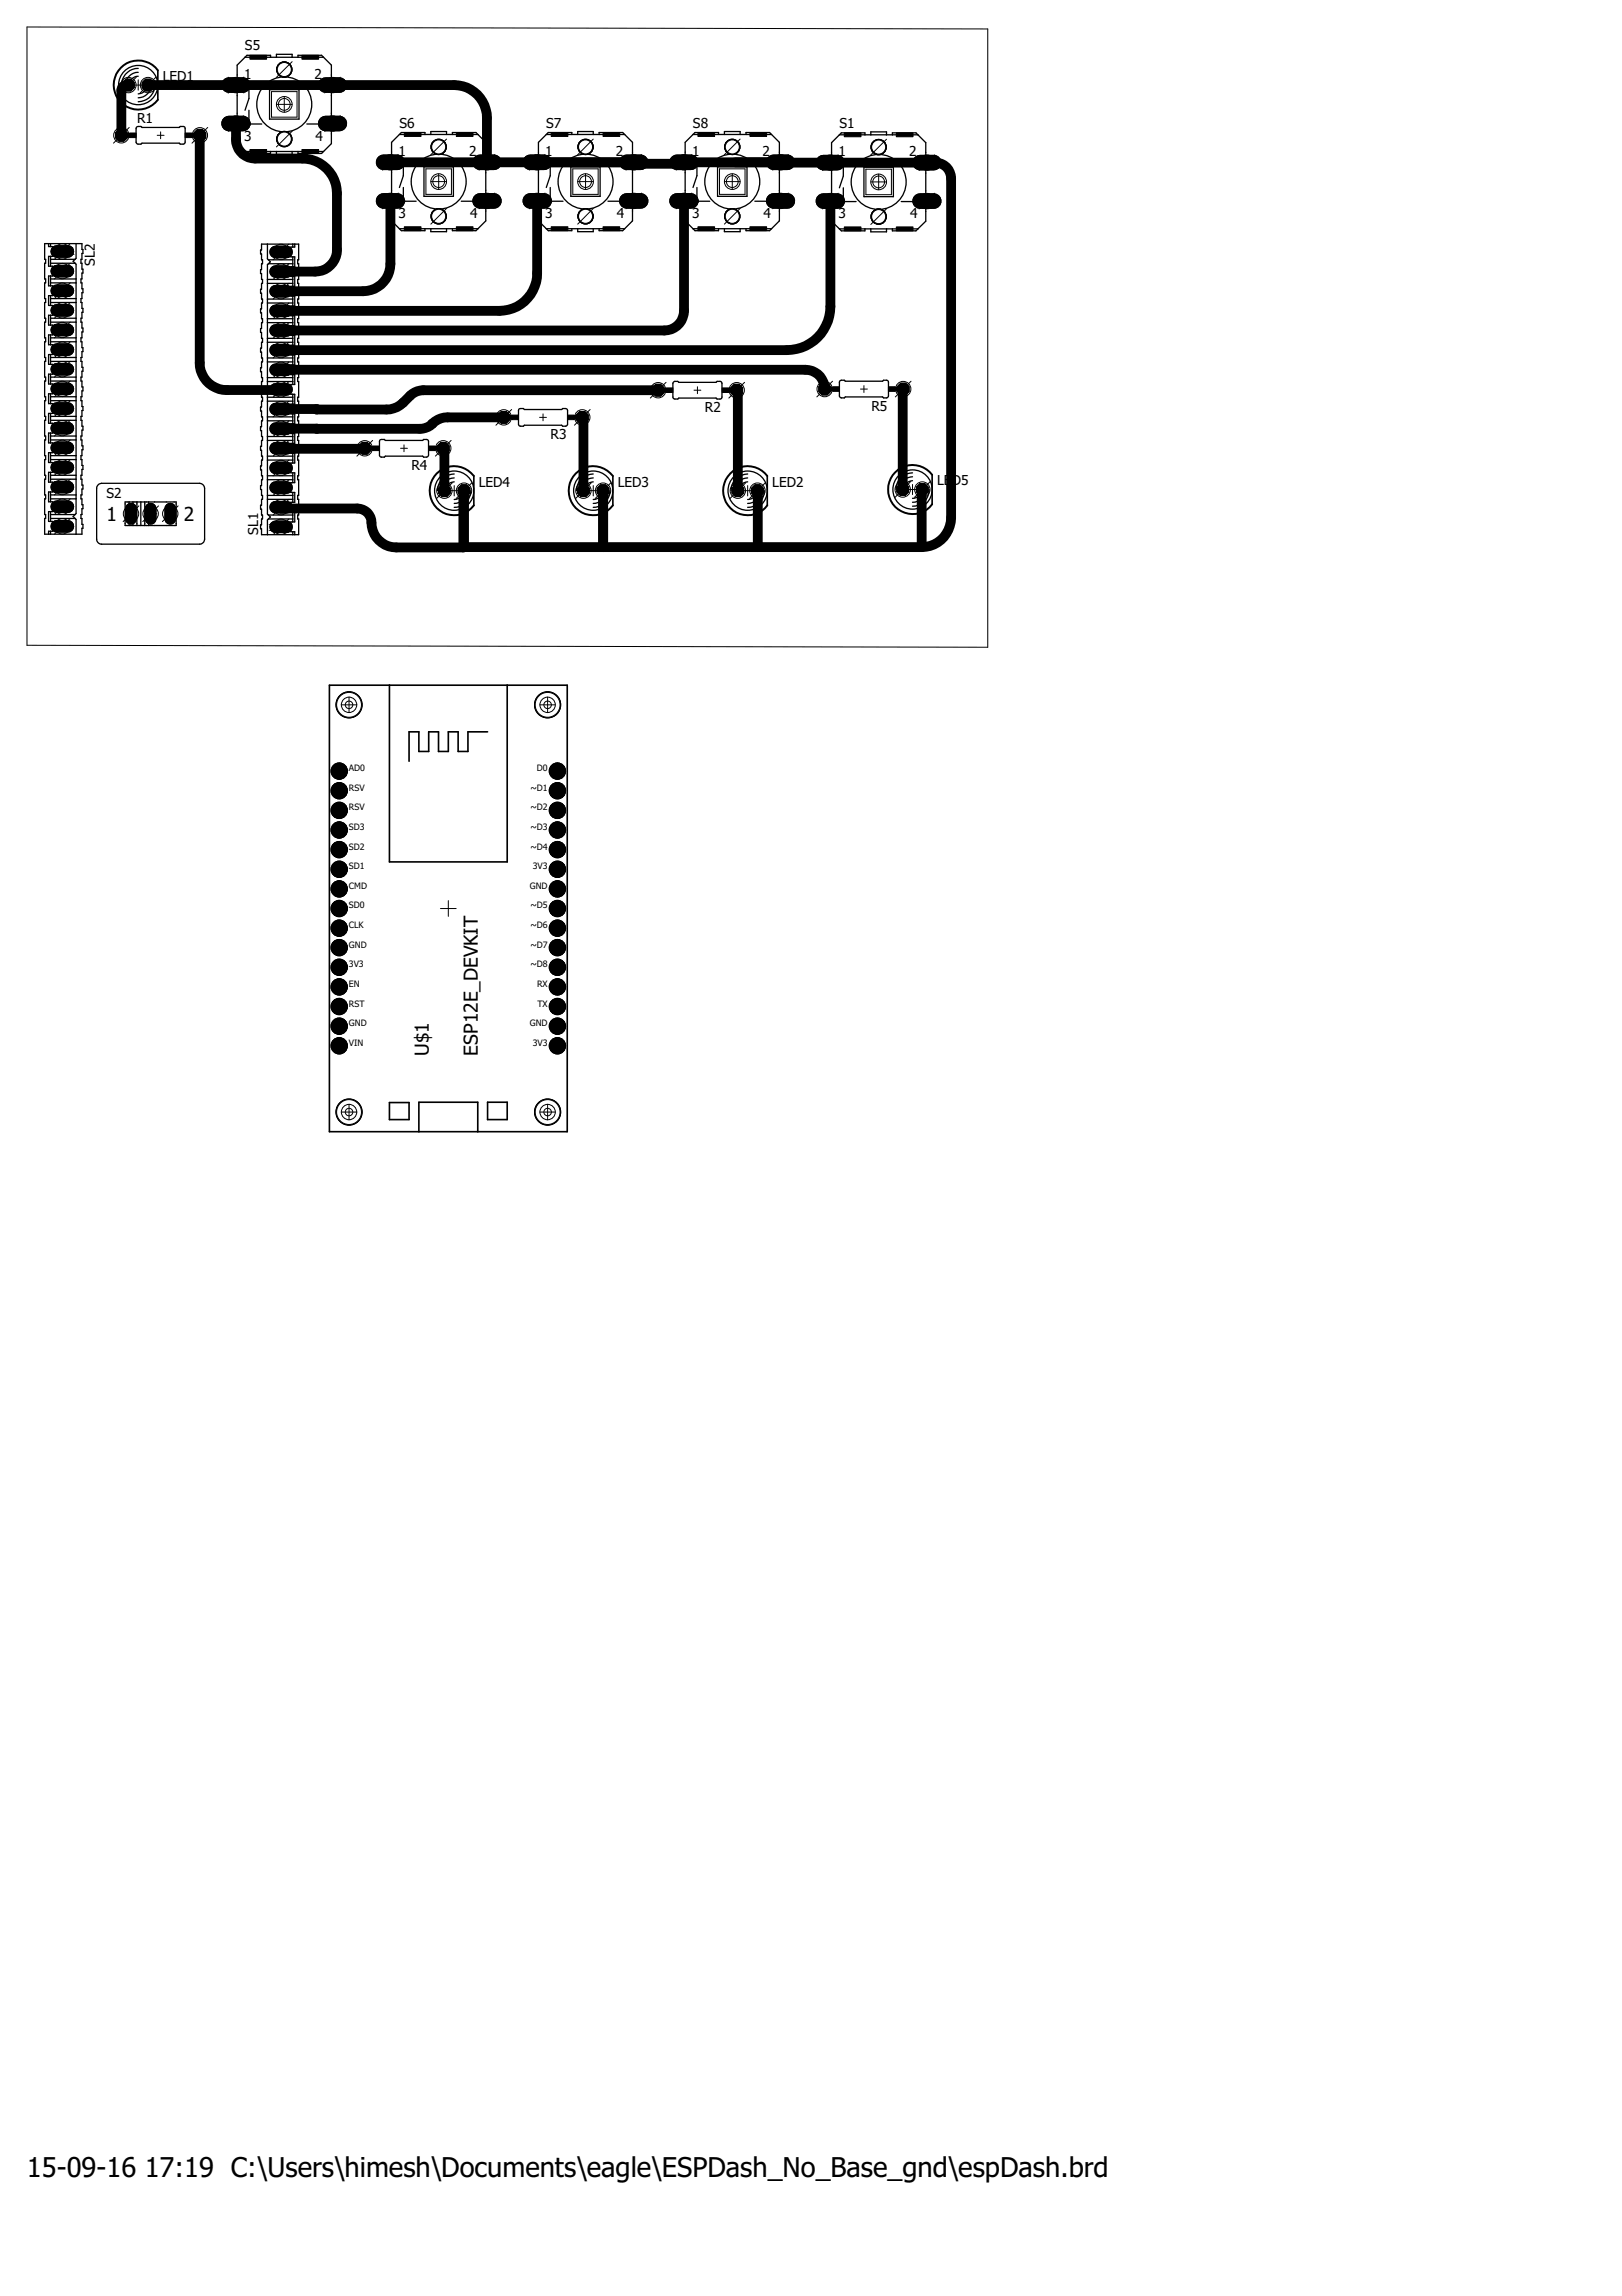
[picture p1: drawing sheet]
<svg xmlns="http://www.w3.org/2000/svg" width="210mm" height="297mm" viewBox="0 0 210 297" stroke-linecap="round" stroke-linejoin="round" font-family="sans-serif">
<defs><g id="words">
<g font-size="3.5">
<text x="3.5" y="281.6">15-09-16</text>
<text x="18.7" y="281.6">17:19 C:\Users\himesh\Documents\eagle\ESPDash_No_Base_gnd\espDash.brd</text>
</g>
<g font-size="2.5">
<text x="13.8" y="67.4">1</text>
<text x="23.8" y="67.4">2</text>
<text x="55.5" y="136.6" transform="rotate(-90 55.5 136.6)">U$1</text>
<text x="61.8" y="136.6" transform="rotate(-90 61.8 136.6)">ESP12E_DEVKIT</text>
</g>
<g font-size="1.8">
<text x="21.1" y="10.5">LED1</text>
<text x="31.6" y="10.2">1</text>
<text x="31.7" y="6.5">S5</text>
<text x="40.7" y="10.2">2</text>
<text x="17.7" y="16">R1</text>
<text x="51.7" y="16.5">S6</text>
<text x="70.7" y="16.5">S7</text>
<text x="89.7" y="16.5">S8</text>
<text x="108.6" y="16.5">S1</text>
<text x="31.6" y="18.2">3</text>
<text x="40.8" y="18.2">4</text>
<text x="51.6" y="20.2">1</text>
<text x="60.7" y="20.2">2</text>
<text x="70.6" y="20.2">1</text>
<text x="79.7" y="20.2">2</text>
<text x="89.6" y="20.2">1</text>
<text x="98.7" y="20.2">2</text>
<text x="108.5" y="20.2">1</text>
<text x="117.6" y="20.2">2</text>
<text x="51.6" y="28.2">3</text>
<text x="60.8" y="28.2">4</text>
<text x="70.6" y="28.2">3</text>
<text x="79.8" y="28.2">4</text>
<text x="89.6" y="28.2">3</text>
<text x="98.8" y="28.2">4</text>
<text x="108.5" y="28.2">3</text>
<text x="117.8" y="28.2">4</text>
<text x="12.3" y="34.4" transform="rotate(-90 12.3 34.4)">SL2</text>
<text x="91.2" y="53.3">R2</text>
<text x="112.8" y="53.1">R5</text>
<text x="71.2" y="56.8">R3</text>
<text x="13.8" y="64.4">S2</text>
<text x="53.2" y="60.8">R4</text>
<text x="61.9" y="63">LED4</text>
<text x="79.9" y="63">LED3</text>
<text x="99.9" y="63">LED2</text>
<text x="121.3" y="62.8">LE</text>
<text x="123.2" y="62.8">D5</text>
<text x="33.4" y="69.2" transform="rotate(-90 33.4 69.2)">SL1</text>
</g>
<g font-size="1.4">
<text x="9" y="33">1</text>
<text x="34.7" y="68.6">1</text>
</g>
<g font-size="1.1">
<text x="45.2" y="99.8">AD0</text>
<text x="69.5" y="99.8">D0</text>
<text x="45.2" y="102.3">RSV</text>
<text x="45.2" y="104.8">RSV</text>
<text x="45.2" y="107.4">SD3</text>
<text x="68.6" y="107.4">~D3</text>
<text x="68.6" y="104.8">~D2</text>
<text x="68.6" y="102.3">~D1</text>
<text x="45.2" y="109.9">SD2</text>
<text x="45.2" y="112.5">SD1</text>
<text x="68.6" y="109.9">~D4</text>
<text x="69" y="112.5">3V3</text>
<text x="45.2" y="115">CMD</text>
<text x="45.2" y="117.5">SD0</text>
<text x="68.6" y="115">GND</text>
<text x="68.6" y="117.5">~D5</text>
<text x="45.2" y="120.1">CLK</text>
<text x="45.2" y="122.6">GND</text>
<text x="45.2" y="125.1">3V3</text>
<text x="68.6" y="125.1">~D8</text>
<text x="68.6" y="122.6">~D7</text>
<text x="68.6" y="120.1">~D6</text>
<text x="45.2" y="127.7">EN</text>
<text x="45.2" y="130.2">RST</text>
<text x="69.5" y="127.7">RX</text>
<text x="69.5" y="130.2">TX</text>
<text x="45.2" y="132.8">GND</text>
<text x="45.2" y="135.3">VIN</text>
<text x="68.6" y="132.8">GND</text>
<text x="69" y="135.3">3V3</text>
</g>
</g></defs>
<g fill="#000" stroke="#000" stroke-width=".13">
<circle cx="36.8" cy="18" r=".99"/>
<circle cx="36.8" cy="9" r=".99"/>
<circle cx="56.8" cy="19" r=".99"/>
<circle cx="75.8" cy="19" r=".99"/>
<circle cx="94.8" cy="19" r=".99"/>
<circle cx="113.7" cy="19" r=".99"/>
<circle cx="56.8" cy="28" r=".99"/>
<circle cx="75.8" cy="28" r=".99"/>
<circle cx="94.8" cy="28" r=".99"/>
<circle cx="113.7" cy="28" r=".99"/>
<circle cx="43.9" cy="99.8" r="1.06"/>
<circle cx="43.9" cy="99.8" r=".97"/>
<circle cx="45.2" cy="91.2" r="1.69"/>
<circle cx="70.9" cy="91.2" r="1.69"/>
<circle cx="72.1" cy="99.8" r="1.06"/>
<circle cx="43.9" cy="117.5" r="1.06"/>
<circle cx="43.9" cy="104.8" r="1.06"/>
<circle cx="43.9" cy="109.9" r="1.06"/>
<circle cx="43.9" cy="112.5" r="1.06"/>
<circle cx="43.9" cy="115" r="1.06"/>
<circle cx="43.9" cy="107.4" r="1.06"/>
<circle cx="43.9" cy="102.3" r="1.06"/>
<circle cx="72.1" cy="112.5" r="1.06"/>
<circle cx="72.1" cy="109.9" r="1.06"/>
<circle cx="72.1" cy="104.8" r="1.06"/>
<circle cx="72.1" cy="117.5" r="1.06"/>
<circle cx="72.1" cy="107.4" r="1.06"/>
<circle cx="72.1" cy="102.3" r="1.06"/>
<circle cx="72.1" cy="115" r="1.06"/>
<circle cx="43.9" cy="120.1" r="1.06"/>
<circle cx="43.9" cy="135.3" r="1.06"/>
<circle cx="43.9" cy="122.6" r="1.06"/>
<circle cx="43.9" cy="132.8" r="1.06"/>
<circle cx="43.9" cy="130.2" r="1.06"/>
<circle cx="43.9" cy="125.1" r="1.06"/>
<circle cx="43.9" cy="127.7" r="1.06"/>
<circle cx="72.1" cy="120.1" r="1.06"/>
<circle cx="72.1" cy="132.8" r="1.06"/>
<circle cx="72.1" cy="135.3" r="1.06"/>
<circle cx="72.1" cy="122.6" r="1.06"/>
<circle cx="72.1" cy="130.2" r="1.06"/>
<circle cx="72.1" cy="125.1" r="1.06"/>
<circle cx="72.1" cy="127.7" r="1.06"/>
<circle cx="45.2" cy="143.9" r="1.69"/>
<circle cx="70.9" cy="143.9" r="1.69"/>
</g>
<g fill="#000" stroke="#000" stroke-width=".13">
<path d="M29.9 10.4h1.3v1.2h-1.3z"/>
<circle cx="15.7" cy="17.5" r=".83"/>
<circle cx="16.6" cy="11" r=".83"/>
<circle cx="19.2" cy="11" r=".83"/>
<circle cx="25.9" cy="17.5" r=".83"/>
<circle cx="47.2" cy="58" r=".83"/>
<circle cx="57.4" cy="58" r=".83"/>
<circle cx="65.2" cy="54" r=".83"/>
<circle cx="75.4" cy="54" r=".83"/>
<circle cx="85.2" cy="50.5" r=".83"/>
<circle cx="95.3" cy="50.5" r=".83"/>
<circle cx="106.7" cy="50.3" r=".83"/>
<circle cx="116.9" cy="50.3" r=".83"/>
<circle cx="57.5" cy="63.5" r=".83"/>
<circle cx="60" cy="63.5" r=".83"/>
<circle cx="75.5" cy="63.5" r=".83"/>
<circle cx="78" cy="63.5" r=".83"/>
<circle cx="95.5" cy="63.5" r=".83"/>
<circle cx="98" cy="63.5" r=".83"/>
<circle cx="116.8" cy="63.3" r=".83"/>
<circle cx="119.4" cy="63.3" r=".83"/>
</g>
<g fill="none" stroke="#000" stroke-width="2">
<path d="M29.6 16h1.8M29.6 11h1.8M42.1 16h1.8M42.1 11h1.8M49.6 26h1.8M49.6 21h1.8M62.1 26h1.8M62.1 21h1.8M68.6 26h1.8M68.6 21h1.8M81.1 26h1.8M81.1 21h1.8"/>
<path d="M87.6 26h1.8M87.6 21h1.8M100.1 26h1.8M100.1 21h1.8M106.6 26h1.8M106.6 21h1.8M119.1 26h1.7M119.1 21h1.7"/>
</g>
<g fill="none" stroke="#000" stroke-width="1.6">
<path d="M7.3 32.5h1.5M7.3 35.1h1.5M7.3 37.6h1.5M35.7 32.6h1.4M35.7 37.7h1.4M35.7 35.1h1.4M7.3 40.2h1.5M7.3 42.7h1.5M7.3 47.8h1.5M7.3 45.2h1.5M7.3 50.3h1.5M7.3 52.9h1.5"/>
<path d="M7.3 55.4h1.5M7.3 57.9h1.5M35.7 58h1.4M35.7 52.9h1.4M35.7 55.5h1.4M35.7 50.4h1.4M35.7 47.8h1.4M35.7 45.3h1.4M35.7 42.8h1.4M35.7 40.2h1.4M7.3 68.1h1.5M7.3 60.5h1.5"/>
<path d="M7.3 63h1.5M7.3 65.6h1.5M35.7 68.2h1.4M35.7 65.6h1.4M35.7 63.1h1.4M35.7 60.5h1.4"/>
</g>
<path d="M17 65.8v1.3M19.5 65.8v1.3M22 65.8v1.3" fill="none" stroke="#000" stroke-width="1.5"/>
<g fill="none" stroke="#000" stroke-width="1.3">
<path d="M16.6 11a.72 .72 0 0 0-.9 .7v5.8M19.2 11h39.6a4.2 4.2 0 0 1 4.2 4.3v5.7M25.8 17.5v29.4a3.5 3.5 0 0 0 3.6 3.6h7v-.1M25.8 17.5h.1M30.5 16v2a2.47 2.47 0 0 0 2.5 2.5h6.1a4.5 4.5 0 0 1 4.5 4.5v7.3a2.82 2.82 0 0 1-2.8 2.8h-4.4M30.5 11h.1M50.5 26v8.1a3.6 3.6 0 0 1-3.5 3.6h-10.6M50.5 21h31.8v.2h6.2v-.2h32.6a2.02 2.02 0 0 1 2 2.1v43.9a3.8 3.8 0 0 1-3.8 3.8M69.5 26v9.3a4.9 4.9 0 0 1-4.9 4.9h-28.2M88.5 26v14.2a2.54 2.54 0 0 1-2.5 2.6h-49.6M107.5 26v13.7a5.6 5.6 0 0 1-5.7 5.6h-65.4M36.4 47.8h67.8a2.47 2.47 0 0 1 2.5 2.5"/>
<path d="M36.4 58h10.8M57.4 58l.1 .1v5.4M65.2 54h-7.3a2.96 2.96 0 0 0-2.2 1.1 2.47 2.47 0 0 1-1.3 .4h-18M75.4 54l.1 .1v9.4M85.2 50.5h-30.4a2.44 2.44 0 0 0-1.7 .7 4.4 4.4 0 0 1-2.6 1.8l-14.1-.1M95.3 50.5l.2 .1v12.9M116.9 50.3l-.1 13M36.4 65.6v.2h9.8a1.81 1.81 0 0 1 1.9 1.8 3.2 3.2 0 0 0 3.2 3.2h8.7v-7.3v7.3h59.3M78 70.8v-7.3l.1 7.3M98 63.5l.1 7.3M119.4 63.3h-.1v7.5"/>
</g>
<circle cx="43.9" cy="99.8" r=".4" fill="#fff" stroke="#000" stroke-width=".13"/>
<circle cx="43.9" cy="102.3" r=".97" fill="#000" stroke="#000" stroke-width=".13"/>
<circle cx="43.9" cy="102.3" r=".4" fill="#fff" stroke="#000" stroke-width=".13"/>
<circle cx="43.9" cy="104.8" r=".97" fill="#000" stroke="#000" stroke-width=".13"/>
<circle cx="43.9" cy="104.8" r=".4" fill="#fff" stroke="#000" stroke-width=".13"/>
<circle cx="43.9" cy="107.4" r=".97" fill="#000" stroke="#000" stroke-width=".13"/>
<circle cx="43.9" cy="107.4" r=".4" fill="#fff" stroke="#000" stroke-width=".13"/>
<circle cx="43.9" cy="109.9" r=".97" fill="#000" stroke="#000" stroke-width=".13"/>
<circle cx="43.9" cy="109.9" r=".4" fill="#fff" stroke="#000" stroke-width=".13"/>
<circle cx="43.9" cy="112.5" r=".97" fill="#000" stroke="#000" stroke-width=".13"/>
<circle cx="43.9" cy="112.5" r=".4" fill="#fff" stroke="#000" stroke-width=".13"/>
<circle cx="43.9" cy="115" r=".97" fill="#000" stroke="#000" stroke-width=".13"/>
<circle cx="43.9" cy="115" r=".4" fill="#fff" stroke="#000" stroke-width=".13"/>
<circle cx="43.9" cy="117.5" r=".97" fill="#000" stroke="#000" stroke-width=".13"/>
<circle cx="43.9" cy="117.5" r=".4" fill="#fff" stroke="#000" stroke-width=".13"/>
<circle cx="43.9" cy="120.1" r=".97" fill="#000" stroke="#000" stroke-width=".13"/>
<circle cx="43.9" cy="120.1" r=".4" fill="#fff" stroke="#000" stroke-width=".13"/>
<circle cx="43.9" cy="122.6" r=".97" fill="#000" stroke="#000" stroke-width=".13"/>
<circle cx="43.9" cy="122.6" r=".4" fill="#fff" stroke="#000" stroke-width=".13"/>
<circle cx="43.9" cy="125.1" r=".97" fill="#000" stroke="#000" stroke-width=".13"/>
<circle cx="43.9" cy="125.1" r=".4" fill="#fff" stroke="#000" stroke-width=".13"/>
<circle cx="43.9" cy="127.7" r=".97" fill="#000" stroke="#000" stroke-width=".13"/>
<circle cx="43.9" cy="127.7" r=".4" fill="#fff" stroke="#000" stroke-width=".13"/>
<circle cx="43.9" cy="130.2" r=".97" fill="#000" stroke="#000" stroke-width=".13"/>
<circle cx="43.9" cy="130.2" r=".4" fill="#fff" stroke="#000" stroke-width=".13"/>
<circle cx="43.9" cy="132.8" r=".97" fill="#000" stroke="#000" stroke-width=".13"/>
<circle cx="43.9" cy="132.8" r=".4" fill="#fff" stroke="#000" stroke-width=".13"/>
<circle cx="43.9" cy="135.3" r=".97" fill="#000" stroke="#000" stroke-width=".13"/>
<circle cx="43.9" cy="135.3" r=".4" fill="#fff" stroke="#000" stroke-width=".13"/>
<circle cx="72.1" cy="99.8" r=".97" fill="#000" stroke="#000" stroke-width=".13"/>
<circle cx="72.1" cy="99.8" r=".4" fill="#fff" stroke="#000" stroke-width=".13"/>
<circle cx="72.1" cy="102.3" r=".97" fill="#000" stroke="#000" stroke-width=".13"/>
<circle cx="72.1" cy="102.3" r=".4" fill="#fff" stroke="#000" stroke-width=".13"/>
<circle cx="72.1" cy="104.8" r=".97" fill="#000" stroke="#000" stroke-width=".13"/>
<circle cx="72.1" cy="104.8" r=".4" fill="#fff" stroke="#000" stroke-width=".13"/>
<circle cx="72.1" cy="107.4" r=".97" fill="#000" stroke="#000" stroke-width=".13"/>
<circle cx="72.1" cy="107.4" r=".4" fill="#fff" stroke="#000" stroke-width=".13"/>
<circle cx="72.1" cy="109.9" r=".97" fill="#000" stroke="#000" stroke-width=".13"/>
<circle cx="72.1" cy="109.9" r=".4" fill="#fff" stroke="#000" stroke-width=".13"/>
<circle cx="72.1" cy="112.5" r=".97" fill="#000" stroke="#000" stroke-width=".13"/>
<circle cx="72.1" cy="112.5" r=".4" fill="#fff" stroke="#000" stroke-width=".13"/>
<circle cx="72.1" cy="115" r=".97" fill="#000" stroke="#000" stroke-width=".13"/>
<circle cx="72.1" cy="115" r=".4" fill="#fff" stroke="#000" stroke-width=".13"/>
<circle cx="72.1" cy="117.5" r=".97" fill="#000" stroke="#000" stroke-width=".13"/>
<circle cx="72.1" cy="117.5" r=".4" fill="#fff" stroke="#000" stroke-width=".13"/>
<circle cx="72.1" cy="120.1" r=".97" fill="#000" stroke="#000" stroke-width=".13"/>
<circle cx="72.1" cy="120.1" r=".4" fill="#fff" stroke="#000" stroke-width=".13"/>
<circle cx="72.1" cy="122.6" r=".97" fill="#000" stroke="#000" stroke-width=".13"/>
<circle cx="72.1" cy="122.6" r=".4" fill="#fff" stroke="#000" stroke-width=".13"/>
<circle cx="72.1" cy="125.1" r=".97" fill="#000" stroke="#000" stroke-width=".13"/>
<circle cx="72.1" cy="125.1" r=".4" fill="#fff" stroke="#000" stroke-width=".13"/>
<circle cx="72.1" cy="127.7" r=".97" fill="#000" stroke="#000" stroke-width=".13"/>
<circle cx="72.1" cy="127.7" r=".4" fill="#fff" stroke="#000" stroke-width=".13"/>
<circle cx="72.1" cy="130.2" r=".97" fill="#000" stroke="#000" stroke-width=".13"/>
<circle cx="72.1" cy="130.2" r=".4" fill="#fff" stroke="#000" stroke-width=".13"/>
<circle cx="72.1" cy="132.8" r=".97" fill="#000" stroke="#000" stroke-width=".13"/>
<circle cx="72.1" cy="132.8" r=".4" fill="#fff" stroke="#000" stroke-width=".13"/>
<circle cx="72.1" cy="135.3" r=".97" fill="#000" stroke="#000" stroke-width=".13"/>
<circle cx="72.1" cy="135.3" r=".4" fill="#fff" stroke="#000" stroke-width=".13"/>
<circle cx="15.7" cy="17.5" r=".71" fill="#000" stroke="#000" stroke-width=".13"/>
<circle cx="15.7" cy="17.5" r=".4" fill="#fff" stroke="#000" stroke-width=".13"/>
<circle cx="25.9" cy="17.5" r=".71" fill="#000" stroke="#000" stroke-width=".13"/>
<circle cx="25.9" cy="17.5" r=".4" fill="#fff" stroke="#000" stroke-width=".13"/>
<circle cx="95.3" cy="50.5" r=".71" fill="#000" stroke="#000" stroke-width=".13"/>
<circle cx="95.3" cy="50.5" r=".4" fill="#fff" stroke="#000" stroke-width=".13"/>
<circle cx="85.2" cy="50.5" r=".71" fill="#000" stroke="#000" stroke-width=".13"/>
<circle cx="85.2" cy="50.5" r=".4" fill="#fff" stroke="#000" stroke-width=".13"/>
<circle cx="75.4" cy="54" r=".71" fill="#000" stroke="#000" stroke-width=".13"/>
<circle cx="75.4" cy="54" r=".4" fill="#fff" stroke="#000" stroke-width=".13"/>
<circle cx="65.2" cy="54" r=".71" fill="#000" stroke="#000" stroke-width=".13"/>
<circle cx="65.2" cy="54" r=".4" fill="#fff" stroke="#000" stroke-width=".13"/>
<circle cx="57.4" cy="58" r=".71" fill="#000" stroke="#000" stroke-width=".13"/>
<circle cx="57.4" cy="58" r=".4" fill="#fff" stroke="#000" stroke-width=".13"/>
<circle cx="47.2" cy="58" r=".71" fill="#000" stroke="#000" stroke-width=".13"/>
<circle cx="47.2" cy="58" r=".4" fill="#fff" stroke="#000" stroke-width=".13"/>
<circle cx="16.6" cy="11" r=".71" fill="#000" stroke="#000" stroke-width=".13"/>
<circle cx="16.6" cy="11" r=".4" fill="#fff" stroke="#000" stroke-width=".13"/>
<circle cx="19.2" cy="11" r=".71" fill="#000" stroke="#000" stroke-width=".13"/>
<circle cx="19.2" cy="11" r=".4" fill="#fff" stroke="#000" stroke-width=".13"/>
<circle cx="95.5" cy="63.5" r=".71" fill="#000" stroke="#000" stroke-width=".13"/>
<circle cx="95.5" cy="63.5" r=".4" fill="#fff" stroke="#000" stroke-width=".13"/>
<circle cx="98" cy="63.5" r=".71" fill="#000" stroke="#000" stroke-width=".13"/>
<circle cx="98" cy="63.5" r=".4" fill="#fff" stroke="#000" stroke-width=".13"/>
<circle cx="75.5" cy="63.5" r=".71" fill="#000" stroke="#000" stroke-width=".13"/>
<circle cx="75.5" cy="63.5" r=".4" fill="#fff" stroke="#000" stroke-width=".13"/>
<circle cx="78" cy="63.5" r=".71" fill="#000" stroke="#000" stroke-width=".13"/>
<circle cx="78" cy="63.5" r=".4" fill="#fff" stroke="#000" stroke-width=".13"/>
<circle cx="57.5" cy="63.5" r=".71" fill="#000" stroke="#000" stroke-width=".13"/>
<circle cx="57.5" cy="63.5" r=".4" fill="#fff" stroke="#000" stroke-width=".13"/>
<circle cx="60" cy="63.5" r=".71" fill="#000" stroke="#000" stroke-width=".13"/>
<circle cx="60" cy="63.5" r=".4" fill="#fff" stroke="#000" stroke-width=".13"/>
<path d="M29.6 16h1.8" fill="none" stroke="#000" stroke-width="1.8"/>
<circle cx="30.5" cy="16" r=".59" fill="#fff" stroke="#000" stroke-width=".13"/>
<path d="M42.1 16h1.8" fill="none" stroke="#000" stroke-width="1.8"/>
<circle cx="43" cy="16" r=".59" fill="#fff" stroke="#000" stroke-width=".13"/>
<path d="M29.6 11h1.8" fill="none" stroke="#000" stroke-width="1.8"/>
<circle cx="30.5" cy="11" r=".59" fill="#fff" stroke="#000" stroke-width=".13"/>
<path d="M42.1 11h1.8" fill="none" stroke="#000" stroke-width="1.8"/>
<circle cx="43" cy="11" r=".59" fill="#fff" stroke="#000" stroke-width=".13"/>
<path d="M49.6 26h1.8" fill="none" stroke="#000" stroke-width="1.8"/>
<circle cx="50.5" cy="26" r=".59" fill="#fff" stroke="#000" stroke-width=".13"/>
<path d="M62.1 26h1.8" fill="none" stroke="#000" stroke-width="1.8"/>
<circle cx="63" cy="26" r=".59" fill="#fff" stroke="#000" stroke-width=".13"/>
<path d="M49.6 21h1.8" fill="none" stroke="#000" stroke-width="1.8"/>
<circle cx="50.5" cy="21" r=".59" fill="#fff" stroke="#000" stroke-width=".13"/>
<path d="M62.1 21h1.8" fill="none" stroke="#000" stroke-width="1.8"/>
<circle cx="63" cy="21" r=".59" fill="#fff" stroke="#000" stroke-width=".13"/>
<path d="M68.6 26h1.8" fill="none" stroke="#000" stroke-width="1.8"/>
<circle cx="69.5" cy="26" r=".59" fill="#fff" stroke="#000" stroke-width=".13"/>
<path d="M81.1 26h1.8" fill="none" stroke="#000" stroke-width="1.8"/>
<circle cx="82" cy="26" r=".59" fill="#fff" stroke="#000" stroke-width=".13"/>
<path d="M68.6 21h1.8" fill="none" stroke="#000" stroke-width="1.8"/>
<circle cx="69.5" cy="21" r=".59" fill="#fff" stroke="#000" stroke-width=".13"/>
<path d="M81.1 21h1.8" fill="none" stroke="#000" stroke-width="1.8"/>
<circle cx="82" cy="21" r=".59" fill="#fff" stroke="#000" stroke-width=".13"/>
<path d="M87.6 26h1.8" fill="none" stroke="#000" stroke-width="1.8"/>
<circle cx="88.5" cy="26" r=".59" fill="#fff" stroke="#000" stroke-width=".13"/>
<path d="M100.1 26h1.8" fill="none" stroke="#000" stroke-width="1.8"/>
<circle cx="101" cy="26" r=".59" fill="#fff" stroke="#000" stroke-width=".13"/>
<path d="M87.6 21h1.8" fill="none" stroke="#000" stroke-width="1.8"/>
<circle cx="88.5" cy="21" r=".59" fill="#fff" stroke="#000" stroke-width=".13"/>
<path d="M100.1 21h1.8" fill="none" stroke="#000" stroke-width="1.8"/>
<circle cx="101" cy="21" r=".59" fill="#fff" stroke="#000" stroke-width=".13"/>
<path d="M35.7 68.2h1.4" fill="none" stroke="#000" stroke-width="1.4"/>
<circle cx="36.4" cy="68.2" r=".47" fill="#fff" stroke="#000" stroke-width=".13"/>
<path d="M35.7 65.6h1.4" fill="none" stroke="#000" stroke-width="1.4"/>
<circle cx="36.4" cy="65.6" r=".47" fill="#fff" stroke="#000" stroke-width=".13"/>
<path d="M35.7 63.1h1.4" fill="none" stroke="#000" stroke-width="1.4"/>
<circle cx="36.4" cy="63.1" r=".47" fill="#fff" stroke="#000" stroke-width=".13"/>
<path d="M35.7 60.5h1.4" fill="none" stroke="#000" stroke-width="1.4"/>
<circle cx="36.4" cy="60.5" r=".47" fill="#fff" stroke="#000" stroke-width=".13"/>
<path d="M35.7 58h1.4" fill="none" stroke="#000" stroke-width="1.4"/>
<circle cx="36.4" cy="58" r=".47" fill="#fff" stroke="#000" stroke-width=".13"/>
<path d="M35.7 52.9h1.4" fill="none" stroke="#000" stroke-width="1.4"/>
<circle cx="36.4" cy="52.9" r=".47" fill="#fff" stroke="#000" stroke-width=".13"/>
<path d="M35.7 55.5h1.4" fill="none" stroke="#000" stroke-width="1.4"/>
<circle cx="36.4" cy="55.5" r=".47" fill="#fff" stroke="#000" stroke-width=".13"/>
<path d="M35.7 32.6h1.4" fill="none" stroke="#000" stroke-width="1.4"/>
<circle cx="36.4" cy="32.6" r=".47" fill="#fff" stroke="#000" stroke-width=".13"/>
<path d="M35.7 50.4h1.4" fill="none" stroke="#000" stroke-width="1.4"/>
<circle cx="36.4" cy="50.4" r=".47" fill="#fff" stroke="#000" stroke-width=".13"/>
<path d="M35.7 47.8h1.4" fill="none" stroke="#000" stroke-width="1.4"/>
<circle cx="36.4" cy="47.8" r=".47" fill="#fff" stroke="#000" stroke-width=".13"/>
<path d="M35.7 45.3h1.4" fill="none" stroke="#000" stroke-width="1.4"/>
<circle cx="36.4" cy="45.3" r=".47" fill="#fff" stroke="#000" stroke-width=".13"/>
<path d="M35.7 42.8h1.4" fill="none" stroke="#000" stroke-width="1.4"/>
<circle cx="36.4" cy="42.8" r=".47" fill="#fff" stroke="#000" stroke-width=".13"/>
<path d="M35.7 40.2h1.4" fill="none" stroke="#000" stroke-width="1.4"/>
<circle cx="36.4" cy="40.2" r=".47" fill="#fff" stroke="#000" stroke-width=".13"/>
<path d="M35.7 37.7h1.4" fill="none" stroke="#000" stroke-width="1.4"/>
<circle cx="36.4" cy="37.7" r=".47" fill="#fff" stroke="#000" stroke-width=".13"/>
<path d="M35.7 35.1h1.4" fill="none" stroke="#000" stroke-width="1.4"/>
<circle cx="36.4" cy="35.1" r=".47" fill="#fff" stroke="#000" stroke-width=".13"/>
<circle cx="116.9" cy="50.3" r=".71" fill="#000" stroke="#000" stroke-width=".13"/>
<circle cx="116.9" cy="50.3" r=".4" fill="#fff" stroke="#000" stroke-width=".13"/>
<circle cx="106.7" cy="50.3" r=".71" fill="#000" stroke="#000" stroke-width=".13"/>
<circle cx="106.7" cy="50.3" r=".4" fill="#fff" stroke="#000" stroke-width=".13"/>
<circle cx="116.8" cy="63.3" r=".71" fill="#000" stroke="#000" stroke-width=".13"/>
<circle cx="116.8" cy="63.3" r=".4" fill="#fff" stroke="#000" stroke-width=".13"/>
<circle cx="119.4" cy="63.3" r=".71" fill="#000" stroke="#000" stroke-width=".13"/>
<circle cx="119.4" cy="63.3" r=".4" fill="#fff" stroke="#000" stroke-width=".13"/>
<path d="M106.6 26h1.8" fill="none" stroke="#000" stroke-width="1.8"/>
<circle cx="107.5" cy="26" r=".59" fill="#fff" stroke="#000" stroke-width=".13"/>
<path d="M119.1 26h1.7" fill="none" stroke="#000" stroke-width="1.8"/>
<circle cx="120" cy="26" r=".59" fill="#fff" stroke="#000" stroke-width=".13"/>
<path d="M106.6 21h1.8" fill="none" stroke="#000" stroke-width="1.8"/>
<circle cx="107.5" cy="21" r=".59" fill="#fff" stroke="#000" stroke-width=".13"/>
<path d="M119.1 21h1.7" fill="none" stroke="#000" stroke-width="1.8"/>
<circle cx="120" cy="21" r=".59" fill="#fff" stroke="#000" stroke-width=".13"/>
<path d="M7.3 32.5h1.5" fill="none" stroke="#000" stroke-width="1.4"/>
<circle cx="8.1" cy="32.5" r=".47" fill="#fff" stroke="#000" stroke-width=".13"/>
<path d="M7.3 35.1h1.5" fill="none" stroke="#000" stroke-width="1.4"/>
<circle cx="8.1" cy="35.1" r=".47" fill="#fff" stroke="#000" stroke-width=".13"/>
<path d="M7.3 37.6h1.5" fill="none" stroke="#000" stroke-width="1.4"/>
<circle cx="8.1" cy="37.6" r=".47" fill="#fff" stroke="#000" stroke-width=".13"/>
<path d="M7.3 40.2h1.5" fill="none" stroke="#000" stroke-width="1.4"/>
<circle cx="8.1" cy="40.2" r=".47" fill="#fff" stroke="#000" stroke-width=".13"/>
<path d="M7.3 42.7h1.5" fill="none" stroke="#000" stroke-width="1.4"/>
<circle cx="8.1" cy="42.7" r=".47" fill="#fff" stroke="#000" stroke-width=".13"/>
<path d="M7.3 47.8h1.5" fill="none" stroke="#000" stroke-width="1.4"/>
<circle cx="8.1" cy="47.8" r=".47" fill="#fff" stroke="#000" stroke-width=".13"/>
<path d="M7.3 45.2h1.5" fill="none" stroke="#000" stroke-width="1.4"/>
<circle cx="8.1" cy="45.2" r=".47" fill="#fff" stroke="#000" stroke-width=".13"/>
<path d="M7.3 68.1h1.5" fill="none" stroke="#000" stroke-width="1.4"/>
<circle cx="8.1" cy="68.1" r=".47" fill="#fff" stroke="#000" stroke-width=".13"/>
<path d="M7.3 50.3h1.5" fill="none" stroke="#000" stroke-width="1.4"/>
<circle cx="8.1" cy="50.3" r=".47" fill="#fff" stroke="#000" stroke-width=".13"/>
<path d="M7.3 52.9h1.5" fill="none" stroke="#000" stroke-width="1.4"/>
<circle cx="8.1" cy="52.9" r=".47" fill="#fff" stroke="#000" stroke-width=".13"/>
<path d="M7.3 55.4h1.5" fill="none" stroke="#000" stroke-width="1.4"/>
<circle cx="8.1" cy="55.4" r=".47" fill="#fff" stroke="#000" stroke-width=".13"/>
<path d="M7.3 57.9h1.5" fill="none" stroke="#000" stroke-width="1.4"/>
<circle cx="8.1" cy="57.9" r=".47" fill="#fff" stroke="#000" stroke-width=".13"/>
<path d="M7.3 60.5h1.5" fill="none" stroke="#000" stroke-width="1.4"/>
<circle cx="8.1" cy="60.5" r=".47" fill="#fff" stroke="#000" stroke-width=".13"/>
<path d="M7.3 63h1.5" fill="none" stroke="#000" stroke-width="1.4"/>
<circle cx="8.1" cy="63" r=".47" fill="#fff" stroke="#000" stroke-width=".13"/>
<path d="M7.3 65.6h1.5" fill="none" stroke="#000" stroke-width="1.4"/>
<circle cx="8.1" cy="65.6" r=".47" fill="#fff" stroke="#000" stroke-width=".13"/>
<path d="M17 65.8v1.3" fill="none" stroke="#000" stroke-width="1.3"/>
<circle cx="17" cy="66.5" r=".4" fill="#fff" stroke="#000" stroke-width=".13"/>
<path d="M19.5 65.8v1.3" fill="none" stroke="#000" stroke-width="1.3"/>
<circle cx="19.5" cy="66.5" r=".4" fill="#fff" stroke="#000" stroke-width=".13"/>
<path d="M22 65.8v1.3" fill="none" stroke="#000" stroke-width="1.3"/>
<circle cx="22" cy="66.5" r=".4" fill="#fff" stroke="#000" stroke-width=".13"/>
<path d="M30 10.5h1.1v1h-1.1z" fill="#000" stroke="#000" stroke-width=".13"/>
<circle cx="30.5" cy="11" r=".3" fill="#fff" stroke="#000" stroke-width=".13"/>
<circle cx="43.9" cy="99.8" r=".97" fill="#000" stroke="#000" stroke-width=".13"/>
<circle cx="43.9" cy="99.8" r=".4" fill="#fff" stroke="#000" stroke-width=".13"/>
<circle cx="43.9" cy="102.3" r=".97" fill="#000" stroke="#000" stroke-width=".13"/>
<circle cx="43.9" cy="102.3" r=".4" fill="#fff" stroke="#000" stroke-width=".13"/>
<circle cx="43.9" cy="104.8" r=".97" fill="#000" stroke="#000" stroke-width=".13"/>
<circle cx="43.9" cy="104.8" r=".4" fill="#fff" stroke="#000" stroke-width=".13"/>
<circle cx="43.9" cy="107.4" r=".97" fill="#000" stroke="#000" stroke-width=".13"/>
<circle cx="43.9" cy="107.4" r=".4" fill="#fff" stroke="#000" stroke-width=".13"/>
<circle cx="43.9" cy="109.9" r=".97" fill="#000" stroke="#000" stroke-width=".13"/>
<circle cx="43.9" cy="109.9" r=".4" fill="#fff" stroke="#000" stroke-width=".13"/>
<circle cx="43.9" cy="112.5" r=".97" fill="#000" stroke="#000" stroke-width=".13"/>
<circle cx="43.9" cy="112.5" r=".4" fill="#fff" stroke="#000" stroke-width=".13"/>
<circle cx="43.9" cy="115" r=".97" fill="#000" stroke="#000" stroke-width=".13"/>
<circle cx="43.9" cy="115" r=".4" fill="#fff" stroke="#000" stroke-width=".13"/>
<circle cx="43.9" cy="117.5" r=".97" fill="#000" stroke="#000" stroke-width=".13"/>
<circle cx="43.9" cy="117.5" r=".4" fill="#fff" stroke="#000" stroke-width=".13"/>
<circle cx="43.9" cy="120.1" r=".97" fill="#000" stroke="#000" stroke-width=".13"/>
<circle cx="43.9" cy="120.1" r=".4" fill="#fff" stroke="#000" stroke-width=".13"/>
<circle cx="43.9" cy="122.6" r=".97" fill="#000" stroke="#000" stroke-width=".13"/>
<circle cx="43.9" cy="122.6" r=".4" fill="#fff" stroke="#000" stroke-width=".13"/>
<circle cx="43.9" cy="125.1" r=".97" fill="#000" stroke="#000" stroke-width=".13"/>
<circle cx="43.9" cy="125.1" r=".4" fill="#fff" stroke="#000" stroke-width=".13"/>
<circle cx="43.9" cy="127.7" r=".97" fill="#000" stroke="#000" stroke-width=".13"/>
<circle cx="43.9" cy="127.7" r=".4" fill="#fff" stroke="#000" stroke-width=".13"/>
<circle cx="43.9" cy="130.2" r=".97" fill="#000" stroke="#000" stroke-width=".13"/>
<circle cx="43.9" cy="130.2" r=".4" fill="#fff" stroke="#000" stroke-width=".13"/>
<circle cx="43.9" cy="132.8" r=".97" fill="#000" stroke="#000" stroke-width=".13"/>
<circle cx="43.9" cy="132.8" r=".4" fill="#fff" stroke="#000" stroke-width=".13"/>
<circle cx="43.9" cy="135.3" r=".97" fill="#000" stroke="#000" stroke-width=".13"/>
<circle cx="43.9" cy="135.3" r=".4" fill="#fff" stroke="#000" stroke-width=".13"/>
<circle cx="72.1" cy="99.8" r=".97" fill="#000" stroke="#000" stroke-width=".13"/>
<circle cx="72.1" cy="99.8" r=".4" fill="#fff" stroke="#000" stroke-width=".13"/>
<circle cx="72.1" cy="102.3" r=".97" fill="#000" stroke="#000" stroke-width=".13"/>
<circle cx="72.1" cy="102.3" r=".4" fill="#fff" stroke="#000" stroke-width=".13"/>
<circle cx="72.1" cy="104.8" r=".97" fill="#000" stroke="#000" stroke-width=".13"/>
<circle cx="72.1" cy="104.8" r=".4" fill="#fff" stroke="#000" stroke-width=".13"/>
<circle cx="72.1" cy="107.4" r=".97" fill="#000" stroke="#000" stroke-width=".13"/>
<circle cx="72.1" cy="107.4" r=".4" fill="#fff" stroke="#000" stroke-width=".13"/>
<circle cx="72.1" cy="109.9" r=".97" fill="#000" stroke="#000" stroke-width=".13"/>
<circle cx="72.1" cy="109.9" r=".4" fill="#fff" stroke="#000" stroke-width=".13"/>
<circle cx="72.1" cy="112.5" r=".97" fill="#000" stroke="#000" stroke-width=".13"/>
<circle cx="72.1" cy="112.5" r=".4" fill="#fff" stroke="#000" stroke-width=".13"/>
<circle cx="72.1" cy="115" r=".97" fill="#000" stroke="#000" stroke-width=".13"/>
<circle cx="72.1" cy="115" r=".4" fill="#fff" stroke="#000" stroke-width=".13"/>
<circle cx="72.1" cy="117.5" r=".97" fill="#000" stroke="#000" stroke-width=".13"/>
<circle cx="72.1" cy="117.5" r=".4" fill="#fff" stroke="#000" stroke-width=".13"/>
<circle cx="72.1" cy="120.1" r=".97" fill="#000" stroke="#000" stroke-width=".13"/>
<circle cx="72.1" cy="120.1" r=".4" fill="#fff" stroke="#000" stroke-width=".13"/>
<circle cx="72.1" cy="122.6" r=".97" fill="#000" stroke="#000" stroke-width=".13"/>
<circle cx="72.1" cy="122.6" r=".4" fill="#fff" stroke="#000" stroke-width=".13"/>
<circle cx="72.1" cy="125.1" r=".97" fill="#000" stroke="#000" stroke-width=".13"/>
<circle cx="72.1" cy="125.1" r=".4" fill="#fff" stroke="#000" stroke-width=".13"/>
<circle cx="72.1" cy="127.7" r=".97" fill="#000" stroke="#000" stroke-width=".13"/>
<circle cx="72.1" cy="127.7" r=".4" fill="#fff" stroke="#000" stroke-width=".13"/>
<circle cx="72.1" cy="130.2" r=".97" fill="#000" stroke="#000" stroke-width=".13"/>
<circle cx="72.1" cy="130.2" r=".4" fill="#fff" stroke="#000" stroke-width=".13"/>
<circle cx="72.1" cy="132.8" r=".97" fill="#000" stroke="#000" stroke-width=".13"/>
<circle cx="72.1" cy="132.8" r=".4" fill="#fff" stroke="#000" stroke-width=".13"/>
<circle cx="72.1" cy="135.3" r=".97" fill="#000" stroke="#000" stroke-width=".13"/>
<circle cx="72.1" cy="135.3" r=".4" fill="#fff" stroke="#000" stroke-width=".13"/>
<circle cx="15.7" cy="17.5" r=".71" fill="#000" stroke="#000" stroke-width=".13"/>
<circle cx="15.7" cy="17.5" r=".4" fill="#fff" stroke="#000" stroke-width=".13"/>
<circle cx="25.9" cy="17.5" r=".71" fill="#000" stroke="#000" stroke-width=".13"/>
<circle cx="25.9" cy="17.5" r=".4" fill="#fff" stroke="#000" stroke-width=".13"/>
<circle cx="95.3" cy="50.5" r=".71" fill="#000" stroke="#000" stroke-width=".13"/>
<circle cx="95.3" cy="50.5" r=".4" fill="#fff" stroke="#000" stroke-width=".13"/>
<circle cx="85.2" cy="50.5" r=".71" fill="#000" stroke="#000" stroke-width=".13"/>
<circle cx="85.2" cy="50.5" r=".4" fill="#fff" stroke="#000" stroke-width=".13"/>
<circle cx="75.4" cy="54" r=".71" fill="#000" stroke="#000" stroke-width=".13"/>
<circle cx="75.4" cy="54" r=".4" fill="#fff" stroke="#000" stroke-width=".13"/>
<circle cx="65.2" cy="54" r=".71" fill="#000" stroke="#000" stroke-width=".13"/>
<circle cx="65.2" cy="54" r=".4" fill="#fff" stroke="#000" stroke-width=".13"/>
<circle cx="57.4" cy="58" r=".71" fill="#000" stroke="#000" stroke-width=".13"/>
<circle cx="57.4" cy="58" r=".4" fill="#fff" stroke="#000" stroke-width=".13"/>
<circle cx="47.2" cy="58" r=".71" fill="#000" stroke="#000" stroke-width=".13"/>
<circle cx="47.2" cy="58" r=".4" fill="#fff" stroke="#000" stroke-width=".13"/>
<circle cx="16.6" cy="11" r=".71" fill="#000" stroke="#000" stroke-width=".13"/>
<circle cx="16.6" cy="11" r=".4" fill="#fff" stroke="#000" stroke-width=".13"/>
<circle cx="19.2" cy="11" r=".71" fill="#000" stroke="#000" stroke-width=".13"/>
<circle cx="19.2" cy="11" r=".4" fill="#fff" stroke="#000" stroke-width=".13"/>
<circle cx="95.5" cy="63.5" r=".71" fill="#000" stroke="#000" stroke-width=".13"/>
<circle cx="95.5" cy="63.5" r=".4" fill="#fff" stroke="#000" stroke-width=".13"/>
<circle cx="98" cy="63.5" r=".71" fill="#000" stroke="#000" stroke-width=".13"/>
<circle cx="98" cy="63.5" r=".4" fill="#fff" stroke="#000" stroke-width=".13"/>
<circle cx="75.5" cy="63.5" r=".71" fill="#000" stroke="#000" stroke-width=".13"/>
<circle cx="75.5" cy="63.5" r=".4" fill="#fff" stroke="#000" stroke-width=".13"/>
<circle cx="78" cy="63.5" r=".71" fill="#000" stroke="#000" stroke-width=".13"/>
<circle cx="78" cy="63.5" r=".4" fill="#fff" stroke="#000" stroke-width=".13"/>
<circle cx="57.5" cy="63.5" r=".71" fill="#000" stroke="#000" stroke-width=".13"/>
<circle cx="57.5" cy="63.5" r=".4" fill="#fff" stroke="#000" stroke-width=".13"/>
<circle cx="60" cy="63.5" r=".71" fill="#000" stroke="#000" stroke-width=".13"/>
<circle cx="60" cy="63.5" r=".4" fill="#fff" stroke="#000" stroke-width=".13"/>
<path d="M29.6 16h1.8" fill="none" stroke="#000" stroke-width="1.8"/>
<circle cx="30.5" cy="16" r=".59" fill="#fff" stroke="#000" stroke-width=".13"/>
<path d="M42.1 16h1.8" fill="none" stroke="#000" stroke-width="1.8"/>
<circle cx="43" cy="16" r=".59" fill="#fff" stroke="#000" stroke-width=".13"/>
<path d="M29.6 11h1.8" fill="none" stroke="#000" stroke-width="1.8"/>
<circle cx="30.5" cy="11" r=".59" fill="#fff" stroke="#000" stroke-width=".13"/>
<path d="M42.1 11h1.8" fill="none" stroke="#000" stroke-width="1.8"/>
<circle cx="43" cy="11" r=".59" fill="#fff" stroke="#000" stroke-width=".13"/>
<path d="M49.6 26h1.8" fill="none" stroke="#000" stroke-width="1.8"/>
<circle cx="50.5" cy="26" r=".59" fill="#fff" stroke="#000" stroke-width=".13"/>
<path d="M62.1 26h1.8" fill="none" stroke="#000" stroke-width="1.8"/>
<circle cx="63" cy="26" r=".59" fill="#fff" stroke="#000" stroke-width=".13"/>
<path d="M49.6 21h1.8" fill="none" stroke="#000" stroke-width="1.8"/>
<circle cx="50.5" cy="21" r=".59" fill="#fff" stroke="#000" stroke-width=".13"/>
<path d="M62.1 21h1.8" fill="none" stroke="#000" stroke-width="1.8"/>
<circle cx="63" cy="21" r=".59" fill="#fff" stroke="#000" stroke-width=".13"/>
<path d="M68.6 26h1.8" fill="none" stroke="#000" stroke-width="1.8"/>
<circle cx="69.5" cy="26" r=".59" fill="#fff" stroke="#000" stroke-width=".13"/>
<path d="M81.1 26h1.8" fill="none" stroke="#000" stroke-width="1.8"/>
<circle cx="82" cy="26" r=".59" fill="#fff" stroke="#000" stroke-width=".13"/>
<path d="M68.6 21h1.8" fill="none" stroke="#000" stroke-width="1.8"/>
<circle cx="69.5" cy="21" r=".59" fill="#fff" stroke="#000" stroke-width=".13"/>
<path d="M81.1 21h1.8" fill="none" stroke="#000" stroke-width="1.8"/>
<circle cx="82" cy="21" r=".59" fill="#fff" stroke="#000" stroke-width=".13"/>
<path d="M87.6 26h1.8" fill="none" stroke="#000" stroke-width="1.8"/>
<circle cx="88.5" cy="26" r=".59" fill="#fff" stroke="#000" stroke-width=".13"/>
<path d="M100.1 26h1.8" fill="none" stroke="#000" stroke-width="1.8"/>
<circle cx="101" cy="26" r=".59" fill="#fff" stroke="#000" stroke-width=".13"/>
<path d="M87.6 21h1.8" fill="none" stroke="#000" stroke-width="1.8"/>
<circle cx="88.5" cy="21" r=".59" fill="#fff" stroke="#000" stroke-width=".13"/>
<path d="M100.1 21h1.8" fill="none" stroke="#000" stroke-width="1.8"/>
<circle cx="101" cy="21" r=".59" fill="#fff" stroke="#000" stroke-width=".13"/>
<path d="M35.7 68.2h1.4" fill="none" stroke="#000" stroke-width="1.4"/>
<circle cx="36.4" cy="68.2" r=".47" fill="#fff" stroke="#000" stroke-width=".13"/>
<path d="M35.7 65.6h1.4" fill="none" stroke="#000" stroke-width="1.4"/>
<circle cx="36.4" cy="65.6" r=".47" fill="#fff" stroke="#000" stroke-width=".13"/>
<path d="M35.7 63.1h1.4" fill="none" stroke="#000" stroke-width="1.4"/>
<circle cx="36.4" cy="63.1" r=".47" fill="#fff" stroke="#000" stroke-width=".13"/>
<path d="M35.7 60.5h1.4" fill="none" stroke="#000" stroke-width="1.4"/>
<circle cx="36.4" cy="60.5" r=".47" fill="#fff" stroke="#000" stroke-width=".13"/>
<path d="M35.7 58h1.4" fill="none" stroke="#000" stroke-width="1.4"/>
<circle cx="36.4" cy="58" r=".47" fill="#fff" stroke="#000" stroke-width=".13"/>
<path d="M35.7 52.9h1.4" fill="none" stroke="#000" stroke-width="1.4"/>
<circle cx="36.4" cy="52.9" r=".47" fill="#fff" stroke="#000" stroke-width=".13"/>
<path d="M35.7 55.5h1.4" fill="none" stroke="#000" stroke-width="1.4"/>
<circle cx="36.4" cy="55.5" r=".47" fill="#fff" stroke="#000" stroke-width=".13"/>
<path d="M35.7 32.6h1.4" fill="none" stroke="#000" stroke-width="1.4"/>
<circle cx="36.4" cy="32.6" r=".47" fill="#fff" stroke="#000" stroke-width=".13"/>
<path d="M35.7 50.4h1.4" fill="none" stroke="#000" stroke-width="1.4"/>
<circle cx="36.4" cy="50.4" r=".47" fill="#fff" stroke="#000" stroke-width=".13"/>
<path d="M35.7 47.8h1.4" fill="none" stroke="#000" stroke-width="1.4"/>
<circle cx="36.4" cy="47.8" r=".47" fill="#fff" stroke="#000" stroke-width=".13"/>
<path d="M35.7 45.3h1.4" fill="none" stroke="#000" stroke-width="1.4"/>
<circle cx="36.4" cy="45.3" r=".47" fill="#fff" stroke="#000" stroke-width=".13"/>
<path d="M35.7 42.8h1.4" fill="none" stroke="#000" stroke-width="1.4"/>
<circle cx="36.4" cy="42.8" r=".47" fill="#fff" stroke="#000" stroke-width=".13"/>
<path d="M35.7 40.2h1.4" fill="none" stroke="#000" stroke-width="1.4"/>
<circle cx="36.4" cy="40.2" r=".47" fill="#fff" stroke="#000" stroke-width=".13"/>
<path d="M35.7 37.7h1.4" fill="none" stroke="#000" stroke-width="1.4"/>
<circle cx="36.4" cy="37.7" r=".47" fill="#fff" stroke="#000" stroke-width=".13"/>
<path d="M35.7 35.1h1.4" fill="none" stroke="#000" stroke-width="1.4"/>
<circle cx="36.4" cy="35.1" r=".47" fill="#fff" stroke="#000" stroke-width=".13"/>
<circle cx="116.9" cy="50.3" r=".71" fill="#000" stroke="#000" stroke-width=".13"/>
<circle cx="116.9" cy="50.3" r=".4" fill="#fff" stroke="#000" stroke-width=".13"/>
<circle cx="106.7" cy="50.3" r=".71" fill="#000" stroke="#000" stroke-width=".13"/>
<circle cx="106.7" cy="50.3" r=".4" fill="#fff" stroke="#000" stroke-width=".13"/>
<circle cx="116.8" cy="63.3" r=".71" fill="#000" stroke="#000" stroke-width=".13"/>
<circle cx="116.8" cy="63.3" r=".4" fill="#fff" stroke="#000" stroke-width=".13"/>
<circle cx="119.4" cy="63.3" r=".71" fill="#000" stroke="#000" stroke-width=".13"/>
<circle cx="119.4" cy="63.3" r=".4" fill="#fff" stroke="#000" stroke-width=".13"/>
<path d="M106.6 26h1.8" fill="none" stroke="#000" stroke-width="1.8"/>
<circle cx="107.5" cy="26" r=".59" fill="#fff" stroke="#000" stroke-width=".13"/>
<path d="M119.1 26h1.7" fill="none" stroke="#000" stroke-width="1.8"/>
<circle cx="120" cy="26" r=".59" fill="#fff" stroke="#000" stroke-width=".13"/>
<path d="M106.6 21h1.8" fill="none" stroke="#000" stroke-width="1.8"/>
<circle cx="107.5" cy="21" r=".59" fill="#fff" stroke="#000" stroke-width=".13"/>
<path d="M119.1 21h1.7" fill="none" stroke="#000" stroke-width="1.8"/>
<circle cx="120" cy="21" r=".59" fill="#fff" stroke="#000" stroke-width=".13"/>
<path d="M7.3 32.5h1.5" fill="none" stroke="#000" stroke-width="1.4"/>
<circle cx="8.1" cy="32.5" r=".47" fill="#fff" stroke="#000" stroke-width=".13"/>
<path d="M7.3 35.1h1.5" fill="none" stroke="#000" stroke-width="1.4"/>
<circle cx="8.1" cy="35.1" r=".47" fill="#fff" stroke="#000" stroke-width=".13"/>
<path d="M7.3 37.6h1.5" fill="none" stroke="#000" stroke-width="1.4"/>
<circle cx="8.1" cy="37.6" r=".47" fill="#fff" stroke="#000" stroke-width=".13"/>
<path d="M7.3 40.2h1.5" fill="none" stroke="#000" stroke-width="1.4"/>
<circle cx="8.1" cy="40.2" r=".47" fill="#fff" stroke="#000" stroke-width=".13"/>
<path d="M7.3 42.7h1.5" fill="none" stroke="#000" stroke-width="1.4"/>
<circle cx="8.1" cy="42.7" r=".47" fill="#fff" stroke="#000" stroke-width=".13"/>
<path d="M7.3 47.8h1.5" fill="none" stroke="#000" stroke-width="1.4"/>
<circle cx="8.1" cy="47.8" r=".47" fill="#fff" stroke="#000" stroke-width=".13"/>
<path d="M7.3 45.2h1.5" fill="none" stroke="#000" stroke-width="1.4"/>
<circle cx="8.1" cy="45.2" r=".47" fill="#fff" stroke="#000" stroke-width=".13"/>
<path d="M7.3 68.1h1.5" fill="none" stroke="#000" stroke-width="1.4"/>
<circle cx="8.1" cy="68.1" r=".47" fill="#fff" stroke="#000" stroke-width=".13"/>
<path d="M7.3 50.3h1.5" fill="none" stroke="#000" stroke-width="1.4"/>
<circle cx="8.1" cy="50.3" r=".47" fill="#fff" stroke="#000" stroke-width=".13"/>
<path d="M7.3 52.9h1.5" fill="none" stroke="#000" stroke-width="1.4"/>
<circle cx="8.1" cy="52.9" r=".47" fill="#fff" stroke="#000" stroke-width=".13"/>
<path d="M7.3 55.4h1.5" fill="none" stroke="#000" stroke-width="1.4"/>
<circle cx="8.1" cy="55.4" r=".47" fill="#fff" stroke="#000" stroke-width=".13"/>
<path d="M7.3 57.9h1.5" fill="none" stroke="#000" stroke-width="1.4"/>
<circle cx="8.1" cy="57.9" r=".47" fill="#fff" stroke="#000" stroke-width=".13"/>
<path d="M7.3 60.5h1.5" fill="none" stroke="#000" stroke-width="1.4"/>
<circle cx="8.1" cy="60.5" r=".47" fill="#fff" stroke="#000" stroke-width=".13"/>
<path d="M7.3 63h1.5" fill="none" stroke="#000" stroke-width="1.4"/>
<circle cx="8.1" cy="63" r=".47" fill="#fff" stroke="#000" stroke-width=".13"/>
<path d="M7.3 65.6h1.5" fill="none" stroke="#000" stroke-width="1.4"/>
<circle cx="8.1" cy="65.6" r=".47" fill="#fff" stroke="#000" stroke-width=".13"/>
<path d="M17 65.8v1.3" fill="none" stroke="#000" stroke-width="1.3"/>
<circle cx="17" cy="66.5" r=".4" fill="#fff" stroke="#000" stroke-width=".13"/>
<path d="M19.5 65.8v1.3" fill="none" stroke="#000" stroke-width="1.3"/>
<circle cx="19.5" cy="66.5" r=".4" fill="#fff" stroke="#000" stroke-width=".13"/>
<path d="M22 65.8v1.3" fill="none" stroke="#000" stroke-width="1.3"/>
<circle cx="22" cy="66.5" r=".4" fill="#fff" stroke="#000" stroke-width=".13"/>
<path d="M30 10.5h1.1v1h-1.1z" fill="#000" stroke="#000" stroke-width=".13"/>
<circle cx="30.5" cy="11" r=".3" fill="#fff" stroke="#000" stroke-width=".13"/>
<g fill="#000" stroke="#000" stroke-width=".13">
<path d="M32.1 10.8h.3v.3h-.3l-.1-.1 .3-.1-.1 .1h-.2z" fill-rule="evenodd"/>
<path d="M32.1 15.9h.3v.3h-.3l-.1-.2h.3l-.1 .1-.2-.1z" fill-rule="evenodd"/>
<path d="M52.1 20.8h.2v.3h-.2l-.1-.1h.3h-.3z" fill-rule="evenodd"/>
<path d="M52.1 25.9h.2v.3h-.2l-.1-.2h.3h-.3z" fill-rule="evenodd"/>
<path d="M71.1 20.8h.2v.3h-.2l-.1-.1h.2h-.2z" fill-rule="evenodd"/>
<path d="M71.1 25.9h.2v.3h-.2l-.1-.2h.2h-.2z" fill-rule="evenodd"/>
<path d="M90 20.8h.3v.3h-.3v-.1l.2-.1v.1h-.2z" fill-rule="evenodd"/>
<path d="M90 25.9h.3v.3h-.3v-.2h.2v.1l-.2-.1z" fill-rule="evenodd"/>
<path d="M109 20.8h.3v.3h-.3l-.1-.1h.3h-.1h-.2z" fill-rule="evenodd"/>
<path d="M109 25.9h.3v.3h-.3l-.1-.1 .3-.1-.1 .1h-.2z" fill-rule="evenodd"/>
<circle cx="36.8" cy="18" r=".99"/>
<circle cx="36.8" cy="9" r=".99"/>
<circle cx="56.8" cy="19" r=".99"/>
<circle cx="75.8" cy="19" r=".99"/>
<circle cx="94.8" cy="19" r=".99"/>
<circle cx="113.7" cy="19" r=".99"/>
<circle cx="56.8" cy="28" r=".99"/>
<circle cx="75.8" cy="28" r=".99"/>
<circle cx="94.8" cy="28" r=".99"/>
<circle cx="113.7" cy="28" r=".99"/>
<circle cx="43.9" cy="99.8" r="1.06"/>
<circle cx="45.2" cy="91.2" r="1.69"/>
<circle cx="70.9" cy="91.2" r="1.69"/>
<circle cx="72.1" cy="99.8" r="1.06"/>
<circle cx="43.9" cy="117.5" r="1.06"/>
<circle cx="43.9" cy="104.8" r="1.06"/>
<circle cx="43.9" cy="109.9" r="1.06"/>
<circle cx="43.9" cy="112.5" r="1.06"/>
<circle cx="43.9" cy="115" r="1.06"/>
<circle cx="43.9" cy="107.4" r="1.06"/>
<circle cx="43.9" cy="102.3" r="1.06"/>
<circle cx="72.1" cy="112.5" r="1.06"/>
<circle cx="72.1" cy="109.9" r="1.06"/>
<circle cx="72.1" cy="104.8" r="1.06"/>
<circle cx="72.1" cy="117.5" r="1.06"/>
<circle cx="72.1" cy="107.4" r="1.06"/>
<circle cx="72.1" cy="102.3" r="1.06"/>
<circle cx="72.1" cy="115" r="1.06"/>
<circle cx="43.9" cy="120.1" r="1.06"/>
<circle cx="43.9" cy="135.3" r="1.06"/>
<circle cx="43.9" cy="122.6" r="1.06"/>
<circle cx="43.9" cy="132.8" r="1.06"/>
<circle cx="43.9" cy="130.2" r="1.06"/>
<circle cx="43.9" cy="125.1" r="1.06"/>
<circle cx="43.9" cy="127.7" r="1.06"/>
<circle cx="72.1" cy="120.1" r="1.06"/>
<circle cx="72.1" cy="132.8" r="1.06"/>
<circle cx="72.1" cy="135.3" r="1.06"/>
<circle cx="72.1" cy="122.6" r="1.06"/>
<circle cx="72.1" cy="130.2" r="1.06"/>
<circle cx="72.1" cy="125.1" r="1.06"/>
<circle cx="72.1" cy="127.7" r="1.06"/>
<circle cx="45.2" cy="143.9" r="1.69"/>
<circle cx="70.9" cy="143.9" r="1.69"/>
</g>
<g fill="#000" stroke="#000" stroke-width=".13">
<path d="M16.8 17.2h.8v.6h-.8zM24 17.2h.8v.6h-.8zM29.9 10.4h1.3v1.2h-1.3zM30.2 10.6h.5v.9h-.5zM30.2 15.5h.5v.9h-.5zM32.3 7.2h2.2v.5h-2.2zM32.3 19.3h2.2v.6h-2.2zM39.1 7.2h2.1v.5h-2.1zM39.1 19.3h2.1v.6h-2.1zM42.9 15.5h.5v.9h-.5zM42.9 10.6h.5v.9h-.5zM52.3 17.1h2.2v.6h-2.2z"/>
<path d="M59.1 17.1h2.1v.6h-2.1zM71.3 17.1h2.2v.6h-2.2zM78 17.1h2.2v.6h-2.2zM90.3 17.1h2.2v.6h-2.2zM97 17.1h2.2v.6h-2.2zM109.3 17.2h2.1v.5h-2.1zM116 17.2h2.2v.5h-2.2zM7.7 32.2h.7v.7h-.7zM7.7 34.7h.7v.7h-.7zM7.7 37.3h.7v.7h-.7zM7.7 39.8h.7v.7h-.7zM36 32.3h.7v.6h-.7z"/>
<path d="M36 39.9h.7v.7h-.7zM36 37.3h.7v.7h-.7zM36 34.8h.7v.7h-.7zM50.2 20.6h.5v.9h-.5zM50.2 25.5h.5v.9h-.5zM52.3 29.3h2.2v.5h-2.2zM59.1 29.3h2.1v.5h-2.1zM62.9 25.5h.5v.9h-.5zM62.9 20.6h.5v.9h-.5zM69.2 20.6h.5v.9h-.5zM69.2 25.5h.5v.9h-.5zM71.3 29.3h2.2v.5h-2.2z"/>
<path d="M78 29.3h2.2v.5h-2.2zM81.9 25.5h.5v.9h-.5zM81.9 20.6h.5v.9h-.5zM88.2 20.6h.5v.9h-.5zM88.2 25.5h.5v.9h-.5zM90.3 29.3h2.2v.5h-2.2zM97 29.3h2.2v.5h-2.2zM100.9 25.5h.5v.9h-.5zM100.9 20.6h.5v.9h-.5zM107.1 20.6h.5v.9h-.5zM107.1 25.6h.5v.9h-.5zM109.3 29.4h2.1v.5h-2.1z"/>
<path d="M116 29.4h2.2v.5h-2.2zM119.8 25.6h.5v.9h-.5zM119.8 20.6h.5v.9h-.5zM7.7 42.4h.7v.6h-.7zM7.7 47.4h.7v.7h-.7zM7.7 44.9h.7v.7h-.7zM7.7 50h.7v.7h-.7zM7.7 52.5h.7v.7h-.7zM7.7 55.1h.7v.6h-.7zM7.7 57.6h.7v.7h-.7zM36 57.7h.7v.6h-.7zM36 52.6h.7v.7h-.7z"/>
<path d="M36 55.1h.7v.7h-.7zM36 50h.7v.7h-.7zM36 47.5h.7v.7h-.7zM36 45h.7v.6h-.7zM36 42.4h.7v.7h-.7zM48.2 57.7h.9v.6h-.9zM55.5 57.7h.8v.6h-.8zM66.2 53.7h.9v.6h-.9zM73.4 53.7h.9v.6h-.9zM86.2 50.2h.9v.6h-.9zM93.5 50.2h.8v.6h-.8zM107.8 50h.8v.6h-.8z"/>
<path d="M115 50h.8v.6h-.8zM7.7 67.8h.7v.6h-.7zM7.7 60.1h.7v.7h-.7zM7.7 62.7h.7v.7h-.7zM7.7 65.2h.7v.7h-.7zM36 67.8h.7v.7h-.7zM36 65.3h.7v.7h-.7zM36 62.7h.7v.7h-.7zM36 60.2h.7v.7h-.7z"/>
<circle cx="15.7" cy="17.5" r=".83"/>
<circle cx="16.6" cy="11" r=".83"/>
<circle cx="19.2" cy="11" r=".83"/>
<circle cx="25.9" cy="17.5" r=".83"/>
<circle cx="47.2" cy="58" r=".83"/>
<circle cx="57.4" cy="58" r=".83"/>
<circle cx="65.2" cy="54" r=".83"/>
<circle cx="75.4" cy="54" r=".83"/>
<circle cx="85.2" cy="50.5" r=".83"/>
<circle cx="95.3" cy="50.5" r=".83"/>
<circle cx="106.7" cy="50.3" r=".83"/>
<circle cx="116.9" cy="50.3" r=".83"/>
<circle cx="57.5" cy="63.5" r=".83"/>
<circle cx="60" cy="63.5" r=".83"/>
<circle cx="75.5" cy="63.5" r=".83"/>
<circle cx="78" cy="63.5" r=".83"/>
<circle cx="95.5" cy="63.5" r=".83"/>
<circle cx="98" cy="63.5" r=".83"/>
<circle cx="116.8" cy="63.3" r=".83"/>
<circle cx="119.4" cy="63.3" r=".83"/>
</g>
<g fill="none" stroke="#000" stroke-width="2">
<path d="M29.6 16h1.8M29.6 11h1.8M42.1 16h1.8M42.1 11h1.8M49.6 26h1.8M49.6 21h1.8M62.1 26h1.8M62.1 21h1.8M68.6 26h1.8M68.6 21h1.8M81.1 26h1.8M81.1 21h1.8"/>
<path d="M87.6 26h1.8M87.6 21h1.8M100.1 26h1.8M100.1 21h1.8M106.6 26h1.8M106.6 21h1.8M119.1 26h1.7M119.1 21h1.7"/>
</g>
<g fill="none" stroke="#000" stroke-width="1.6">
<path d="M7.3 32.5h1.5M7.3 35.1h1.5M7.3 37.6h1.5M35.7 32.6h1.4M35.7 37.7h1.4M35.7 35.1h1.4M7.3 40.2h1.5M7.3 42.7h1.5M7.3 47.8h1.5M7.3 45.2h1.5M7.3 50.3h1.5M7.3 52.9h1.5"/>
<path d="M7.3 55.4h1.5M7.3 57.9h1.5M35.7 58h1.4M35.7 52.9h1.4M35.7 55.5h1.4M35.7 50.4h1.4M35.7 47.8h1.4M35.7 45.3h1.4M35.7 42.8h1.4M35.7 40.2h1.4M7.3 68.1h1.5M7.3 60.5h1.5"/>
<path d="M7.3 63h1.5M7.3 65.6h1.5M35.7 68.2h1.4M35.7 65.6h1.4M35.7 63.1h1.4M35.7 60.5h1.4"/>
</g>
<path d="M17 65.8v1.3M19.5 65.8v1.3M22 65.8v1.3" fill="none" stroke="#000" stroke-width="1.5"/>
<g fill="none" stroke="#000" stroke-width=".17">
<path d="M17.7 16.4h.5l.2 .1h4.8a.65 .65 0 0 1 .7-.1l.1 2-.1 .2h-.2h-.4l-.1-.1h-4.8l-.2 .1h-.4l-.2-.2v-1.8zM17.9 9.9a1.13 1.13 0 0 0-1.2 1.1M17.9 9.4a1.66 1.66 0 0 0-1.7 1.6M17.9 8.8a2.18 2.18 0 0 0-2.2 2.2M19 11a1.18 1.18 0 0 1-1.1 1.1M19.5 11a1.66 1.66 0 0 1-1.6 1.7M20 11a2.18 2.18 0 0 1-2.1 2.2M31.7 7.4h10.2M31.7 19.6h10.2M31.7 11h2.2M31.7 16h2.2M32.2 11v1.7l-.5 1.6"/>
<path d="M32.2 14.3v1.7M34.9 11.6h3.8v3.8h-3.8zM35 7.4v-.2h-3l-1.3 1.2v10.2l1.3 1.3h3v-.3M35.8 7.4v-.4h2v.4M35.8 19.6v.4h2v-.4M38.6 7.4v-.2h3l1.3 1.2v10.2l-1.3 1.3h-3v-.3M39.7 11h2.2M39.7 16h2.2M51.7 17.4h10.1M55 17.4v-.3h-3.1l-1.2 1.3v10.2l1 1M55.8 17.4v-.4h2v.4M58.5 17.4v-.3h3.1l1.3 1.3v10.2l-1.3 1.2h-3.1v-.2"/>
<path d="M70.7 17.4h10.1M74 17.4v-.3h-3l-1.3 1.3v10.2l1.3 1.2h3v-.2M74.8 17.4v-.4h2v.4M77.5 17.4v-.3h3.1l1.3 1.3v10.2l-1.3 1.2h-3.1v-.2M89.7 17.4h10.1M93 17.4v-.3h-3.1l-1.2 1.3v10.2l1.2 1.2h3.1v-.2M93.7 17.4v-.4h2.1v.4M96.5 17.4v-.3h3.1l1.3 1.3v10.2l-1.3 1.2h-3.1v-.2M108.6 17.4h10.2M111.9 17.4v-.2h-3l-1.3 1.3v10.1l1 1M112.7 17.4v-.3h2v.3M115.5 17.4v-.2h3l1.3 1.3v10.1l-1 1"/>
<path d="M5.8 31.5h4.8v.8h.1v.5h-.1v.7h-.1v.6h.1v.7h.1v.5h-.1v.8h-.1v.5h.1v.8h.1v.5h-.1v.7h-.1v.5h.1v.8h.1v.5h-.1v.8h-.1v.5h.1v.7h.1v.5h-.1v.8h-.1v.5h.1v.8h.1v.5h-.1v.7h-.1v.6h.1v.7h.1v.5h-.1v.8h-.1v.5h.1v.8h.1v.5h-.1v.7h-.1v.5h.1v.8h.1v.5h-.1v.8h-.1v.5h.1v.7h.1v.5h-.1v.8h-.1v.5h.1v.8h.1v.5h-.1v.7h-.1v.6h.1v.7h.1v.5h-.1v.8h-.1v.5h.1v.8h.1v.5h-.1v.7h-.1v.5h.1v.8h.1v.5h-.1v.8h-.1v.5h.1v.7h.1v.5h-.1v.8h-4.8v-2h.1v-.5h-.1v-2.1h.1v-.5h-.1v-2h.1v-.5h-.1v-2h.1v-.6h-.1v-2h.1v-.5h-.1v-2h.1v-.5h-.1v-2.1h.1v-.5h-.1v-2h.1v-.5h-.1v-2h.1v-.6h-.1v-2h.1v-.5h-.1v-2h.1v-.5h-.1v-2.1h.1v-.5h-.1v-2h.1v-.5h-.1v-2h.1v-.6h-.1zM6.3 31.5v.4h.5v1.3h-.5v1.2h.5v1.3h-.5v1.3h.5v1.2h-.5v1.3h.5v1.3h-.5v1.3h.5v1.2h-.5v1.3h.5v1.3h-.5v1.2h.5v1.3h-.5v1.3h.5v1.2h-.5v1.3h.5v1.3h-.5v1.3h.5v1.2h-.5v1.3h.5v1.3h-.5v1.2h.5v1.3h-.5v1.3h.5v1.2h-.5v1.3h.5v1.3h-.5v1.3h.5v1.2h-.5v.4M6.5 33.5h3.2M6.5 34.1h3.2M6.5 31.5v.4M6.5 33.2v1.2M6.5 35.7v1.3M6.5 38.2v1.3M6.5 36.6h3.3M6.5 38.6h3.3M6.5 36.1h3.3M6.5 39.1h3.3"/>
<path d="M9.8 31.5v1.9l-.3 .4 .3 .4v32.2l-.3 .4 .3 .4v1.9M33.8 31.6h4.9v2h-.2v.5h.2v2.1h-.2v.5h.2v2h-.2v.5h.2v2h-.2v.5h.2v2.1h-.2v.5h.2v2h-.2v.5h.2v2.1h-.2v.5h.2v2h-.2v.5h.2v2h-.2v.5h.2v2.1h-.2v.5h.2v2h-.2v.5h.2v2.1h-.2v.5h.2v2h-.2v.5h.2v2h-.2v.5h.2v2.1h-4.9v-.8h-.1v-.5h.1v-.8h.2v-.5h-.2v-.7h-.1v-.5h.1v-.8h.2v-.5h-.2v-.8h-.1v-.5h.1v-.7h.2v-.5h-.2v-.8h-.1v-.5h.1v-.8h.2v-.5h-.2v-.7h-.1v-.6h.1v-.7h.2v-.5h-.2v-.8h-.1v-.5h.1v-.8h.2v-.5h-.2v-.7h-.1v-.5h.1v-.8h.2v-.5h-.2v-.8h-.1v-.5h.1v-.7h.2v-.5h-.2v-.8h-.1v-.5h.1v-.8h.2v-.5h-.2v-.7h-.1v-.6h.1v-.7h.2v-.5h-.2v-.8h-.1v-.5h.1v-.8h.2v-.5h-.2v-.7h-.1v-.5h.1v-.8h.2v-.5h-.2v-.8h-.1v-.5h.1v-.7h.2v-.5h-.2v-.8h-.1v-.5h.1v-.8h.2v-.5h-.2v-.7h-.1v-.6h.1zM34.6 31.6v1.9l.4 .4-.4 .3v32.3l.4 .4-.4 .4v1.9M34.6 39.2h3.3M34.6 38.7h3.3M34.6 36.7h3.3M34.6 36.2h3.3M34.7 33.6h3.2M34.7 34.1h3.2M37.9 31.6v.4M37.9 33.2v1.3M37.9 35.8v1.2"/>
<path d="M37.9 38.3v1.3M38.1 31.6v.4h-.5v1.2h.5v1.3h-.5v1.3h.5v1.2h-.5v1.3h.5v1.3h-.5v1.3h.5v1.2h-.5v1.3h.5v1.3h-.5v1.2h.5v1.3h-.5v1.3h.5v1.2h-.5v1.3h.5v1.3h-.5v1.3h.5v1.2h-.5v1.3h.5v1.3h-.5v1.2h.5v1.3h-.5v1.3h.5v1.2h-.5v1.3h.5v1.3h-.5v1.3h.5v1.2h-.5v1.3h.5v.4M51.7 29.6h10.1M51.7 29.6l.2 .2h3.1v-.2M51.7 21h2.1M51.7 26h2.1M52.2 21v1.7l-.5 1.6M52.2 24.3v1.7M54.9 21.6h3.8v3.8h-3.8zM55.8 29.6v.4h2v-.4M59.7 21h2.1M59.7 26h2.1"/>
<path d="M70.7 29.6h10.1M70.7 21h2.2M70.7 26h2.2M71.2 21v1.7l-.5 1.6M71.2 24.3v1.7M73.9 21.6h3.8v3.8h-3.8zM74.8 29.6v.4h2v-.4M78.7 21h2.1M78.7 26h2.1M89.7 29.6h10.1M89.7 21h2.1M89.7 26h2.1"/>
<path d="M90.2 21v1.7l-.5 1.6M90.2 24.3v1.7M92.9 21.6h3.8v3.8h-3.8zM93.7 29.6v.4h2.1v-.4M97.7 21h2.1M97.7 26h2.1M108.6 29.6h10.2M108.6 29.6l.3 .3h3v-.3M108.6 21h2.2M108.6 26.1h2.2M109.1 21v1.8l-.5 1.5M109.1 24.3v1.8"/>
<path d="M111.8 21.6h3.8v3.8h-3.8zM112.7 29.6v.4h2v-.4M115.5 29.6v.3h3l.3-.3M116.6 21h2.2M116.6 26.1h2.2M6.5 51.3h3.3M6.5 49.3h3.3M6.5 40.8v1.3M6.5 43.3v1.3M6.5 45.9v1.2M6.5 48.4v1.3M6.5 50.9v1.3"/>
<path d="M6.5 53.5v1.3M6.5 56v1.3M6.5 58.6v1.2M6.5 41.2h3.3M6.5 41.7h3.3M6.5 43.7h3.3M6.5 44.2h3.3M6.5 46.2h3.3M6.5 46.8h3.3M6.5 48.8h3.3M6.5 51.8h3.3M6.5 53.9h3.3"/>
<path d="M6.5 54.4h3.3M6.5 56.4h3.3M6.5 56.9h3.3M6.5 58.9h3.3M6.5 59.5h3.3M34.6 59h3.3M34.6 57h3.3M34.6 59.5h3.3M34.6 56.5h3.3M34.6 54.4h3.3M34.6 53.9h3.3M34.6 51.9h3.3"/>
<path d="M34.6 51.4h3.3M34.6 49.4h3.3M34.6 48.9h3.3M34.6 46.8h3.3M34.6 46.3h3.3M34.6 44.3h3.3M34.6 43.8h3.3M34.6 41.7h3.3M34.6 41.2h3.3M37.9 40.9v1.2M37.9 43.4v1.3M37.9 45.9v1.3"/>
<path d="M37.9 48.5v1.2M37.9 51v1.3M37.9 53.6v1.2M37.9 56.1v1.3M37.9 58.6v1.3M49.2 56.9a.65 .65 0 0 1 .7 .1h4.8l.1-.1h.5l.2 .2-.1 1.9-.2 .1h-.4l-.1-.1h-4.8l-.2 .1h-.4l-.2-.2zM67.2 52.9a.65 .65 0 0 1 .7 .1h4.8l.1-.1h.5l.1 .2v1.9l-.2 .1h-.4l-.1-.1h-4.8l-.2 .1h-.5l-.1-.2zM87.2 49.4l.5-.1 .1 .2h4.9l.1-.2 .5 .1 .1 .2v2a.65 .65 0 0 1-.7-.1h-4.9l-.1 .1h-.5l-.1-.2v-1.8zM108.7 49.3l.6-.1 .1 .1h4.8l.1-.1h.5l.2 .2v1.9l-.3 .2h-.4l-.1-.1h-4.8l-.1 .1h-.5l-.2-.3v-1.8zM6.5 61.1v1.3M6.5 63.6v1.3M6.5 66.2v1.3"/>
<path d="M6.5 68.7v.4M6.5 67.1h3.2M6.5 66.6h3.2M6.5 61.5h3.3M6.5 62h3.3M6.5 64h3.3M6.5 64.5h3.3M12.8 62.7l.3-.2h12.7a.67 .67 0 0 1 .7 .7v6.6a.63 .63 0 0 1-.7 .6h-12.7a.63 .63 0 0 1-.6-.6v-6.6v-.2zM16.2 64.9h6.6v3.1h-6.6zM16.7 64.9v3.1M17.2 64.9v3.1M17.7 64.9v3.1"/>
<path d="M18.2 64.9v3.1M18.7 64.9v3.1M19.2 64.9v3.1M34.6 64.1h3.3M34.6 62.1h3.3M34.6 64.6h3.3M34.6 61.6h3.3M34.7 67.1h3.2M34.7 66.6h3.2M37.9 61.2v1.2M37.9 63.7v1.3M37.9 66.3v1.2"/>
<path d="M37.9 68.8v.4M58.8 62.3a1.14 1.14 0 0 0-1.2 1.2M58.8 61.8a1.66 1.66 0 0 0-1.7 1.7M58.8 61.3a2.15 2.15 0 0 0-2.2 2.2M59.9 63.5a1.14 1.14 0 0 1-1.1 1.1M60.4 63.5a1.66 1.66 0 0 1-1.6 1.6M60.9 63.5a2.15 2.15 0 0 1-2.1 2.1M76.8 62.3a1.14 1.14 0 0 0-1.2 1.2M76.8 61.8a1.66 1.66 0 0 0-1.7 1.7M76.8 61.3a2.15 2.15 0 0 0-2.2 2.2M77.9 63.5a1.14 1.14 0 0 1-1.1 1.1M78.4 63.5a1.66 1.66 0 0 1-1.6 1.6"/>
<path d="M78.9 63.5a2.15 2.15 0 0 1-2.1 2.1M96.8 62.3a1.18 1.18 0 0 0-1.2 1.2M96.8 61.8a1.66 1.66 0 0 0-1.7 1.7M96.8 61.3a2.18 2.18 0 0 0-2.2 2.2M97.9 63.5a1.14 1.14 0 0 1-1.1 1.1M98.4 63.5a1.66 1.66 0 0 1-1.6 1.6M98.9 63.5a2.15 2.15 0 0 1-2.1 2.1M118.1 62.2a1.18 1.18 0 0 0-1.2 1.1M118.1 61.7a1.63 1.63 0 0 0-1.6 1.6M118.1 61.2a2.15 2.15 0 0 0-2.1 2.1M119.2 63.3a1.1 1.1 0 0 1-1.1 1.2M119.7 63.3a1.63 1.63 0 0 1-1.6 1.7"/>
<path d="M120.2 63.3a2.11 2.11 0 0 1-2.1 2.2"/>
<circle cx="17.9" cy="11" r="2.54"/>
<circle cx="36.8" cy="13.5" r="3.6"/>
<circle cx="56.8" cy="23.5" r="3.6"/>
<circle cx="75.8" cy="23.5" r="3.6"/>
<circle cx="94.8" cy="23.5" r="3.6"/>
<circle cx="113.7" cy="23.5" r="3.6"/>
<circle cx="58.8" cy="63.5" r="2.54"/>
<circle cx="76.8" cy="63.5" r="2.54"/>
<circle cx="96.8" cy="63.5" r="2.54"/>
<circle cx="118.1" cy="63.3" r="2.54"/>
</g>
<path d="M20.4 9.1v3.8M61.3 61.6v3.8M79.3 61.6v3.8M99.3 61.6v3.8M120.6 61.4v3.8M42.6 88.6h30.8v57.8h-30.8zM50.4 88.6v22.9h15.2v-22.9M63.1 94.7h-2.5v2.5h-1.3v-2.5h-1.3v2.5h-1.3v-2.5h-1.2v2.5h-1.3v-2.5h-1.3v3.8M50.4 142.6h2.5v2.2h-2.5zM54.2 146.4v-3.8h7.6v3.8M63.1 142.6h2.5v2.2h-2.5z" fill="none" stroke="#000" stroke-width=".21"/>
<path d="M20.4 9.1a3.2 3.2 0 0 0-4.7-.4 3.2 3.2 0 0 0 0 4.7 3.2 3.2 0 0 0 4.7-.5M61.3 61.6a3.2 3.2 0 0 0-4.7-.5 3.2 3.2 0 0 0 0 4.7 3.2 3.2 0 0 0 4.7-.4M79.3 61.6a3.2 3.2 0 0 0-4.7-.5 3.2 3.2 0 0 0 0 4.7 3.2 3.2 0 0 0 4.7-.4M99.3 61.6a3.2 3.2 0 0 0-4.7-.5 3.2 3.2 0 0 0 0 4.7 3.2 3.2 0 0 0 4.7-.4M120.6 61.4a3.2 3.2 0 0 0-4.6-.4 3.2 3.2 0 0 0 0 4.7 3.2 3.2 0 0 0 4.6-.5" fill="none" stroke="#000" stroke-width=".25"/>
<g fill="none" stroke="#000" stroke-width=".13">
<path d="M3.5 3.5l124.3 .2v80l-124.3-.2zM17.2 11h1.3M17.9 10.3v1.4M20.3 17.5h.9M20.8 17.1v.8M35.1 11.9h3.3v3.3h-3.3zM35.8 13.5h2M36.8 12.5v2M55.1 21.8h3.3v3.3h-3.3zM55.8 23.5h2M56.8 22.5v2M74.1 21.8h3.3v3.3h-3.3z"/>
<path d="M74.8 23.5h2M75.8 22.5v2M93.1 21.8h3.3v3.3h-3.3zM93.7 23.5h2.1M94.8 22.5v2M112.1 21.9h3.3v3.3h-3.3zM112.7 23.5h2M113.7 22.5v2.1M7.4 50.3h1.4M8.1 49.6v1.4M35.7 50.4h1.4M36.4 49.7v1.4"/>
<path d="M51.8 58h.9M52.3 57.6v.8M69.8 54h.9M70.3 53.6v.8M89.8 50.5h.9M90.3 50v.9M111.4 50.3h.8M111.8 49.9v.9M18.7 66.5h1.6M19.5 65.7v1.6M58.1 63.5h1.3M58.8 62.8v1.4"/>
<path d="M76.1 63.5h1.3M76.8 62.8v1.4M96.1 63.5h1.3M96.8 62.8v1.4M117.4 63.3h1.4M118.1 62.7v1.3M57 117.5h2M58 116.5v2.1"/>
<circle cx="36.8" cy="13.5" r="1.02"/>
<circle cx="36.8" cy="13.5" r=".76"/>
<circle cx="56.8" cy="23.5" r="1.02"/>
<circle cx="56.8" cy="23.5" r=".76"/>
<circle cx="75.8" cy="23.5" r="1.02"/>
<circle cx="75.8" cy="23.5" r=".76"/>
<circle cx="94.8" cy="23.5" r="1.02"/>
<circle cx="94.8" cy="23.5" r=".76"/>
<circle cx="113.7" cy="23.5" r="1.02"/>
<circle cx="113.7" cy="23.5" r=".76"/>
<circle cx="45.2" cy="91.2" r="1.61"/>
</g>
<path d="M15.7 17.5h1M24.8 17.5h1.1M47.2 58h1M56.3 58h1.1M65.2 54h1M74.3 54h1.1M85.2 50.5h1M94.3 50.5h1M106.7 50.3h1M115.9 50.3h1" fill="none" stroke="#000" stroke-width=".61"/>
<circle cx="45.2" cy="91.2" r="1.61" fill="#fff" stroke="#000" stroke-width=".13"/>
<circle cx="70.9" cy="91.2" r="1.61" fill="none" stroke="#000" stroke-width=".13"/>
<circle cx="70.9" cy="91.2" r="1.61" fill="#fff" stroke="#000" stroke-width=".13"/>
<circle cx="70.9" cy="143.9" r="1.61" fill="none" stroke="#000" stroke-width=".13"/>
<circle cx="70.9" cy="143.9" r="1.61" fill="#fff" stroke="#000" stroke-width=".13"/>
<circle cx="45.2" cy="143.9" r="1.61" fill="none" stroke="#000" stroke-width=".13"/>
<circle cx="45.2" cy="143.9" r="1.61" fill="#fff" stroke="#000" stroke-width=".13"/>
<circle cx="36.8" cy="18" r=".91" fill="none" stroke="#000" stroke-width=".13"/>
<circle cx="36.8" cy="18" r=".91" fill="#fff" stroke="#000" stroke-width=".13"/>
<circle cx="36.8" cy="9" r=".91" fill="none" stroke="#000" stroke-width=".13"/>
<circle cx="36.8" cy="9" r=".91" fill="#fff" stroke="#000" stroke-width=".13"/>
<circle cx="56.8" cy="28" r=".91" fill="none" stroke="#000" stroke-width=".13"/>
<circle cx="56.8" cy="28" r=".91" fill="#fff" stroke="#000" stroke-width=".13"/>
<circle cx="56.8" cy="19" r=".91" fill="none" stroke="#000" stroke-width=".13"/>
<circle cx="56.8" cy="19" r=".91" fill="#fff" stroke="#000" stroke-width=".13"/>
<circle cx="75.8" cy="28" r=".91" fill="none" stroke="#000" stroke-width=".13"/>
<circle cx="75.8" cy="28" r=".91" fill="#fff" stroke="#000" stroke-width=".13"/>
<circle cx="75.8" cy="19" r=".91" fill="none" stroke="#000" stroke-width=".13"/>
<circle cx="75.8" cy="19" r=".91" fill="#fff" stroke="#000" stroke-width=".13"/>
<circle cx="94.8" cy="28" r=".91" fill="none" stroke="#000" stroke-width=".13"/>
<circle cx="94.8" cy="28" r=".91" fill="#fff" stroke="#000" stroke-width=".13"/>
<circle cx="94.8" cy="19" r=".91" fill="none" stroke="#000" stroke-width=".13"/>
<circle cx="94.8" cy="19" r=".91" fill="#fff" stroke="#000" stroke-width=".13"/>
<circle cx="113.7" cy="28" r=".91" fill="none" stroke="#000" stroke-width=".13"/>
<circle cx="113.7" cy="28" r=".91" fill="#fff" stroke="#000" stroke-width=".13"/>
<circle cx="113.7" cy="19" r=".91" fill="none" stroke="#000" stroke-width=".13"/>
<circle cx="113.7" cy="19" r=".91" fill="#fff" stroke="#000" stroke-width=".13"/>
<g fill="none" stroke="#000" stroke-width=".13">
<path d="M16.7 16.5l-2 2M17.6 10l-2 2M20.2 10l-2.1 2M26.9 16.5l-2.1 2M29.5 10l2.1 2M31.6 15l-2.1 2M31.6 10l-2.1 2M37.8 17l-2 2M37.8 8l-2 2M44 15l-2 2M44 10l-2 2M57.8 18l-2 2"/>
<path d="M76.8 18l-2 2M95.8 18l-2.1 2M114.7 18l-2 2M9.1 31.5l-2.1 2M9.1 34.1l-2.1 2M9.1 36.6l-2.1 2M9.1 39.1l-2.1 2.1M37.4 31.6l-2.1 2M37.4 39.2l-2.1 2M37.4 36.7l-2.1 2M37.4 34.1l-2.1 2.1M51.5 25l-2 2"/>
<path d="M51.5 20l-2 2M57.8 27l-2 2M64 25l-2 2M64 20l-2 2M70.5 25l-2 2M70.5 20l-2 2M76.8 27l-2 2M83 25l-2 2M83 20l-2 2M89.5 25l-2 2M89.5 20l-2 2M95.8 27l-2.1 2"/>
<path d="M102 25l-2 2M102 20l-2 2M108.5 25l-2.1 2M108.5 20l-2.1 2.1M114.7 27l-2 2M121 25l-2.1 2M121 20l-2.1 2.1M9.1 41.7l-2.1 2M9.1 46.8l-2.1 2M9.1 44.2l-2.1 2M9.1 49.3l-2.1 2M9.1 51.8l-2.1 2.1"/>
<path d="M9.1 54.4l-2.1 2M9.1 56.9l-2.1 2M9.1 59.5l-2.1 2M37.4 59.5l-2.1 2.1M37.4 57l-2.1 2M37.4 51.9l-2.1 2M37.4 54.4l-2.1 2.1M37.4 49.4l-2.1 2M37.4 46.8l-2.1 2.1M37.4 44.3l-2.1 2M37.4 41.7l-2.1 2.1M48.2 57l-2 2"/>
<path d="M58.4 57l-2.1 2M66.2 53l-2 2M76.4 53l-2.1 2M86.2 49.5l-2 2M96.4 49.5l-2.1 2M107.7 49.3l-2 2.1M117.9 49.3l-2 2.1M9.1 67.1l-2.1 2M9.1 62l-2.1 2M9.1 64.5l-2.1 2.1M18 65.4l-2.1 2.1M20.5 65.4l-2 2.1"/>
<path d="M23.1 65.4l-2.1 2.1M37.4 67.1l-2.1 2.1M37.4 64.6l-2.1 2M37.4 62.1l-2.1 2M58.5 62.5l-2 2M61.1 62.5l-2.1 2M76.5 62.5l-2 2M79.1 62.5l-2.1 2M96.5 62.5l-2 2M99 62.5l-2 2M117.8 62.3l-2 2M120.4 62.3l-2.1 2"/>
<path d="M43.9 98.7v1.1M43.9 98.7l1 1.1-1 1-1-1zM44.2 91.2h2M45.2 90.2v2M69.8 91.2h2.1M70.9 90.2v2M72.1 98.7v1.1M72.1 98.7l1.1 1.1-1.1 1-1-1zM43.9 101.3v1M43.9 103.8v1M43.9 106.4v1M43.9 108.9v1"/>
<path d="M43.9 111.4v1.1M43.9 114v1M43.9 116.5v1M43.9 119.1v1M43.9 101.3l1 1-1 1-1-1zM43.9 103.8l1 1-1 1.1-1-1.1zM43.9 106.4l1 1-1 1-1-1zM43.9 108.9l1 1-1 1-1-1zM43.9 111.4l1 1.1-1 1-1-1zM43.9 114l1 1-1 1-1-1zM43.9 116.5l1 1-1 1.1-1-1.1zM43.9 119.1l1 1-1 1-1-1z"/>
<path d="M72.1 101.3v1M72.1 103.8v1M72.1 106.4v1M72.1 108.9v1M72.1 111.4v1.1M72.1 114v1M72.1 116.5v1M72.1 119.1v1M72.1 101.3l1.1 1-1.1 1-1-1zM72.1 103.8l1.1 1-1.1 1.1-1-1.1zM72.1 106.4l1.1 1-1.1 1-1-1zM72.1 108.9l1.1 1-1.1 1-1-1z"/>
<path d="M72.1 111.4l1.1 1.1-1.1 1-1-1zM72.1 114l1.1 1-1.1 1-1-1zM72.1 116.5l1.1 1-1.1 1.1-1-1.1zM72.1 119.1l1.1 1-1.1 1-1-1zM43.9 121.6v1M43.9 124.1v1M43.9 126.7v1M43.9 129.2v1M43.9 131.7v1.1M43.9 134.3v1M43.9 121.6l1 1-1 1-1-1zM43.9 124.1l1 1-1 1.1-1-1.1z"/>
<path d="M43.9 126.7l1 1-1 1-1-1zM43.9 129.2l1 1-1 1-1-1zM43.9 131.7l1 1.1-1 1-1-1zM43.9 134.3l1 1-1 1-1-1zM72.1 121.6v1M72.1 124.1v1M72.1 126.7v1M72.1 129.2v1M72.1 131.7v1.1M72.1 134.3v1M72.1 121.6l1.1 1-1.1 1-1-1zM72.1 124.1l1.1 1-1.1 1.1-1-1.1z"/>
<path d="M72.1 126.7l1.1 1-1.1 1-1-1zM72.1 129.2l1.1 1-1.1 1-1-1zM72.1 131.7l1.1 1.1-1.1 1-1-1zM72.1 134.3l1.1 1-1.1 1-1-1zM44.2 143.9h2M45.2 142.9v2M69.8 143.9h2.1M70.9 142.9v2"/>
<circle cx="15.7" cy="17.5" r=".99"/>
<circle cx="16.6" cy="11" r=".99"/>
<circle cx="19.2" cy="11" r=".99"/>
<circle cx="25.9" cy="17.5" r=".99"/>
<circle cx="30.5" cy="11" r=".99"/>
<circle cx="30.5" cy="16" r=".99"/>
<circle cx="36.8" cy="18" r=".99"/>
<circle cx="36.8" cy="9" r=".99"/>
<circle cx="43" cy="16" r=".99"/>
<circle cx="43" cy="11" r=".99"/>
<circle cx="56.8" cy="19" r=".99"/>
<circle cx="75.8" cy="19" r=".99"/>
<circle cx="94.8" cy="19" r=".99"/>
<circle cx="113.7" cy="19" r=".99"/>
<circle cx="8.1" cy="32.5" r=".99"/>
<circle cx="8.1" cy="37.6" r=".99"/>
<circle cx="8.1" cy="35.1" r=".99"/>
<circle cx="36.4" cy="37.7" r=".99"/>
<circle cx="36.4" cy="32.6" r=".99"/>
<circle cx="36.4" cy="35.1" r=".99"/>
<circle cx="50.5" cy="26" r=".99"/>
<circle cx="50.5" cy="21" r=".99"/>
<circle cx="56.8" cy="28" r=".99"/>
<circle cx="63" cy="21" r=".99"/>
<circle cx="63" cy="26" r=".99"/>
<circle cx="69.5" cy="26" r=".99"/>
<circle cx="69.5" cy="21" r=".99"/>
<circle cx="75.8" cy="28" r=".99"/>
<circle cx="82" cy="26" r=".99"/>
<circle cx="82" cy="21" r=".99"/>
<circle cx="88.5" cy="21" r=".99"/>
<circle cx="88.5" cy="26" r=".99"/>
<circle cx="94.8" cy="28" r=".99"/>
<circle cx="101" cy="26" r=".99"/>
<circle cx="101" cy="21" r=".99"/>
<circle cx="107.5" cy="21" r=".99"/>
<circle cx="107.5" cy="26" r=".99"/>
<circle cx="113.7" cy="28" r=".99"/>
<circle cx="120" cy="21" r=".99"/>
<circle cx="120" cy="26" r=".99"/>
<circle cx="8.1" cy="40.2" r=".99"/>
<circle cx="8.1" cy="42.7" r=".99"/>
<circle cx="8.1" cy="50.3" r=".99"/>
<circle cx="8.1" cy="57.9" r=".99"/>
<circle cx="8.1" cy="52.9" r=".99"/>
<circle cx="8.1" cy="55.4" r=".99"/>
<circle cx="8.1" cy="45.2" r=".99"/>
<circle cx="8.1" cy="47.8" r=".99"/>
<circle cx="36.4" cy="42.8" r=".99"/>
<circle cx="36.4" cy="40.2" r=".99"/>
<circle cx="36.4" cy="52.9" r=".99"/>
<circle cx="36.4" cy="50.4" r=".99"/>
<circle cx="36.4" cy="45.3" r=".99"/>
<circle cx="36.4" cy="47.8" r=".99"/>
<circle cx="36.4" cy="58" r=".99"/>
<circle cx="36.4" cy="55.5" r=".99"/>
<circle cx="47.2" cy="58" r=".99"/>
<circle cx="57.4" cy="58" r=".99"/>
<circle cx="65.2" cy="54" r=".99"/>
<circle cx="75.4" cy="54" r=".99"/>
<circle cx="85.2" cy="50.5" r=".99"/>
<circle cx="95.3" cy="50.5" r=".99"/>
<circle cx="106.7" cy="50.3" r=".99"/>
<circle cx="116.9" cy="50.3" r=".99"/>
<circle cx="8.1" cy="68.1" r=".99"/>
<circle cx="8.1" cy="60.5" r=".99"/>
<circle cx="8.1" cy="63" r=".99"/>
<circle cx="8.1" cy="65.6" r=".99"/>
<circle cx="17" cy="66.5" r=".99"/>
<circle cx="19.5" cy="66.5" r=".99"/>
<circle cx="22" cy="66.5" r=".99"/>
<circle cx="36.4" cy="68.2" r=".99"/>
<circle cx="36.4" cy="63.1" r=".99"/>
<circle cx="36.4" cy="65.6" r=".99"/>
<circle cx="36.4" cy="60.5" r=".99"/>
<circle cx="57.5" cy="63.5" r=".99"/>
<circle cx="60" cy="63.5" r=".99"/>
<circle cx="75.5" cy="63.5" r=".99"/>
<circle cx="78" cy="63.5" r=".99"/>
<circle cx="95.5" cy="63.5" r=".99"/>
<circle cx="98" cy="63.5" r=".99"/>
<circle cx="116.8" cy="63.3" r=".99"/>
<circle cx="119.4" cy="63.3" r=".99"/>
<circle cx="45.2" cy="91.2" r=".99"/>
<circle cx="45.2" cy="91.2" r=".49"/>
<circle cx="70.9" cy="91.2" r=".99"/>
<circle cx="70.9" cy="91.2" r=".49"/>
<circle cx="45.2" cy="143.9" r=".99"/>
<circle cx="45.2" cy="143.9" r=".49"/>
<circle cx="70.9" cy="143.9" r=".99"/>
<circle cx="70.9" cy="143.9" r=".49"/>
</g>
<use href="#words"/>
</svg>
